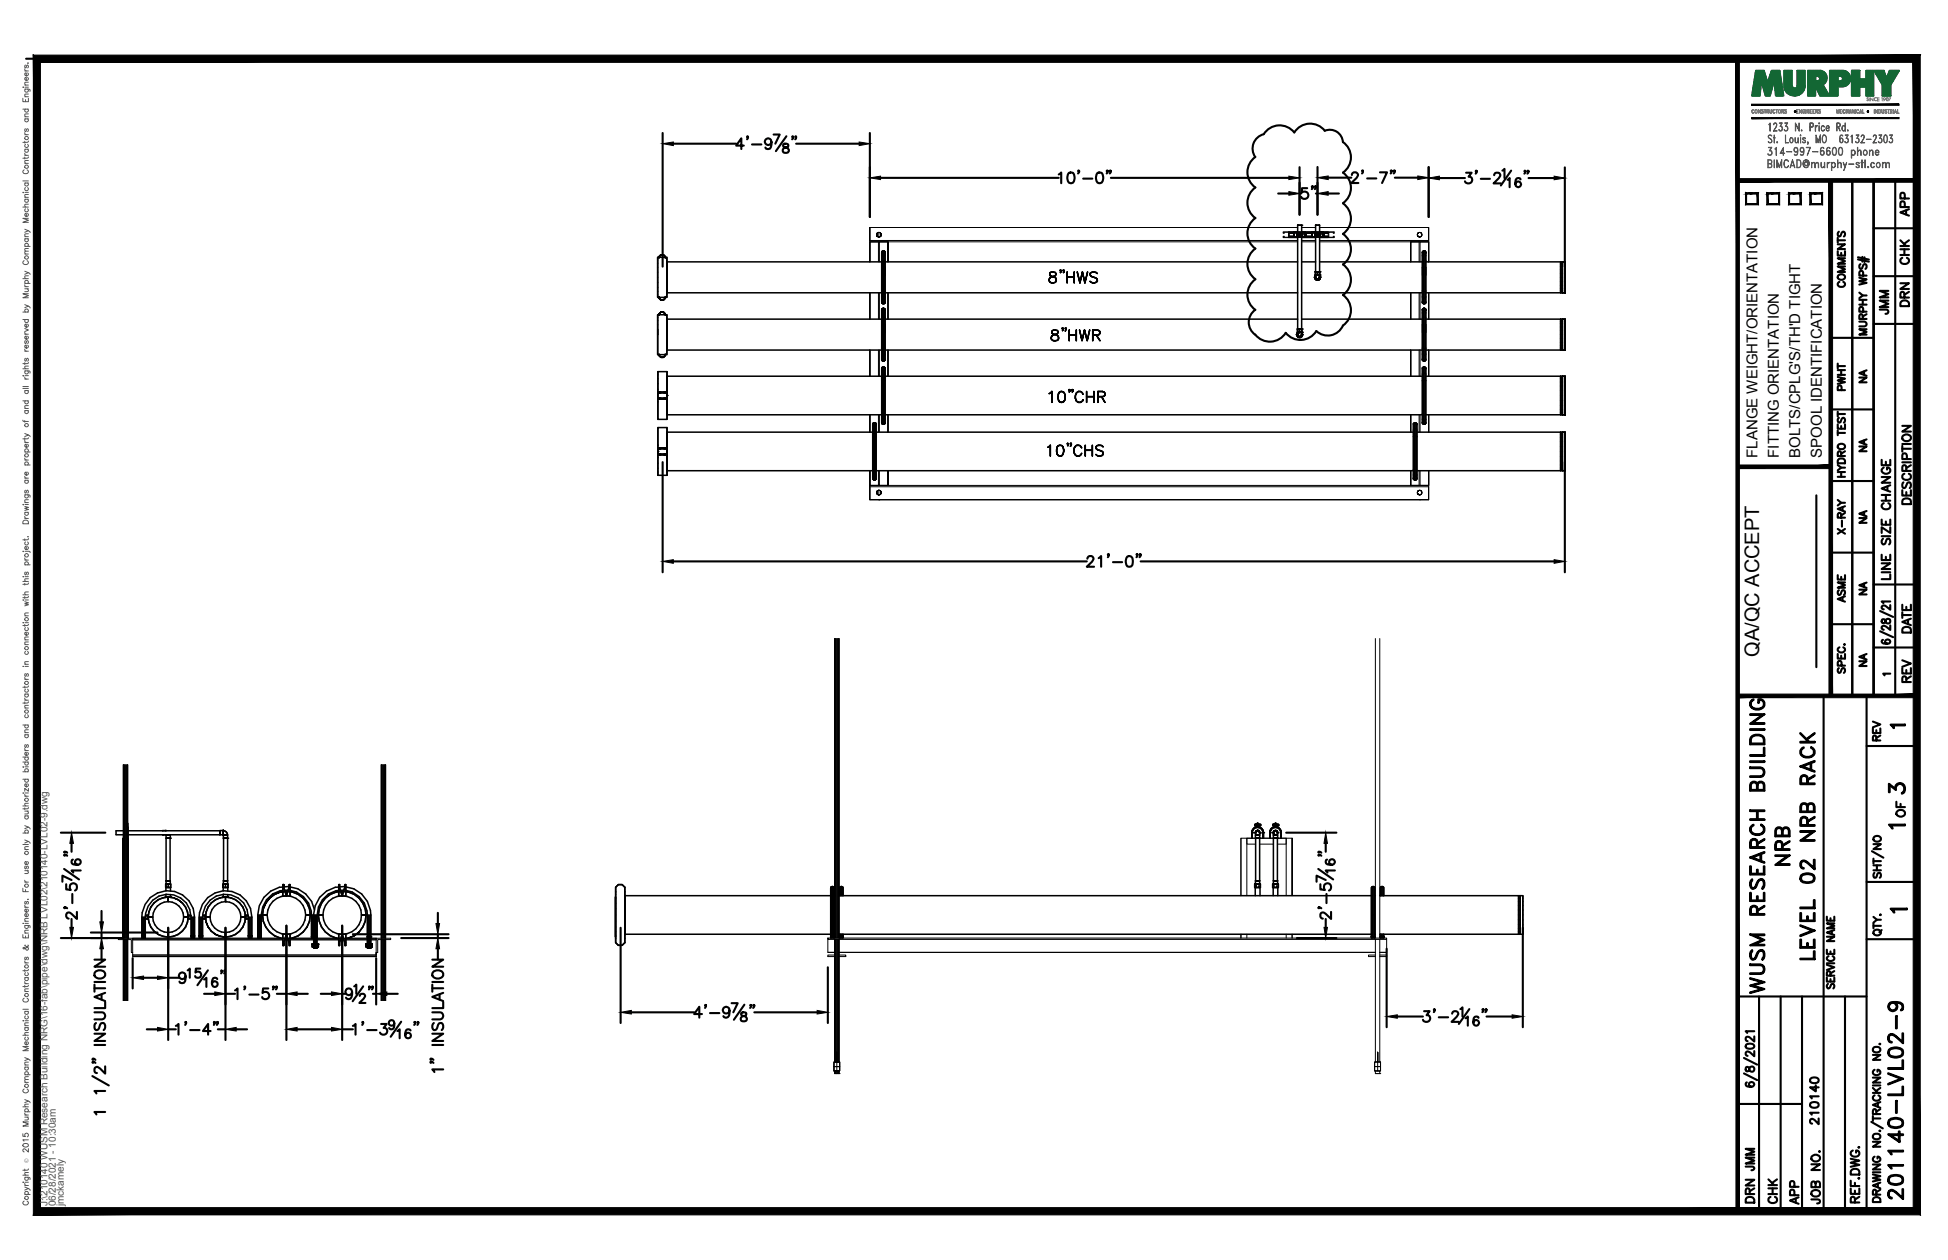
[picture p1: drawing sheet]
<svg xmlns="http://www.w3.org/2000/svg" width="432mm" height="279mm" viewBox="0 0 432 279" stroke-linecap="round" stroke-linejoin="round" font-family="sans-serif">
<defs><g id="words">
<g font-size="6.6">
<text x="397.6" y="193" transform="rotate(-90 397.6 193)">NRB</text>
<text x="403.2" y="213.8" transform="rotate(-90 403.2 213.8)">LEVEL 02 NRB RACK</text>
<text x="391.9" y="221.5" transform="rotate(-90 391.9 221.5)">WUSM RESEARCH BUILDING</text>
<text x="422.6" y="267.1" transform="rotate(-90 422.6 267.1)">201140-LVL02-9</text>
</g>
<g font-size="5.3">
<text x="417.3" y="177.1">3</text>
<text x="389.8" y="260.7" transform="rotate(-90 389.8 260.7)">JMM</text>
<text x="389.8" y="267.8" transform="rotate(-90 389.8 267.8)">DRN</text>
<text x="399.7" y="268.1" transform="rotate(-90 399.7 268.1)">APP</text>
</g>
<g font-size="4.9">
<text x="424" y="49" transform="rotate(-90 424 49)">APP</text>
<text x="424" y="59.6" transform="rotate(-90 424 59.6)">CHK</text>
<text x="409.9" y="64.9" transform="rotate(-90 409.9 64.9)">COMMENTS</text>
<text x="419.5" y="70.9" transform="rotate(-90 419.5 70.9)">JMM</text>
<text x="424" y="69.1" transform="rotate(-90 424 69.1)">DRN</text>
<text x="409.9" y="87.8" transform="rotate(-90 409.9 87.8)">PWHT</text>
<text x="424.4" y="112.9" transform="rotate(-90 424.4 112.9)">DESCRIPTION</text>
<text x="409.9" y="119.6" transform="rotate(-90 409.9 119.6)">X-RAY</text>
<text x="419.8" y="129.8" transform="rotate(-90 419.8 129.8)">LINE SIZE CHANGE</text>
<text x="409.9" y="134.8" transform="rotate(-90 409.9 134.8)">ASME</text>
<text x="424.4" y="141.5" transform="rotate(-90 424.4 141.5)">DATE</text>
<text x="424.4" y="152.4" transform="rotate(-90 424.4 152.4)">REV</text>
<text x="417.7" y="165.5" transform="rotate(-90 417.7 165.5)">REV</text>
<text x="423" y="182.4" transform="rotate(-90 423 182.4)">OF</text>
<text x="403.9" y="250.5" transform="rotate(-90 403.9 250.5)">210140</text>
<text x="394.8" y="268.1" transform="rotate(-90 394.8 268.1)">CHK</text>
<text x="404.3" y="268.1" transform="rotate(-90 404.3 268.1)">JOB NO.</text>
</g>
<g font-size="4.4">
<text x="414.5" y="86.1" transform="rotate(-90 414.5 86.1)">NA</text>
<text x="414.5" y="101.2" transform="rotate(-90 414.5 101.2)">NA</text>
<text x="414.5" y="117.1" transform="rotate(-90 414.5 117.1)">NA</text>
<text x="414.5" y="133" transform="rotate(-90 414.5 133)">NA</text>
<text x="389.9" y="145.7" transform="rotate(-90 389.9 145.7)">QA/QC ACCEPT</text>
<text x="414.5" y="148.9" transform="rotate(-90 414.5 148.9)">NA</text>
</g>
<g font-size="3.5">
<text x="417.7" y="162.6">1</text>
<text x="417.3" y="184.9">1</text>
<text x="417.7" y="203.6">1</text>
</g>
<g font-size="3.3">
<text x="389.5" y="101.5" transform="rotate(-90 389.5 101.5)">FLANGE WEIGHT/ORIENTATION</text>
<text x="394.3" y="101.5" transform="rotate(-90 394.3 101.5)">FITTING ORIENTATION</text>
<text x="399.1" y="101.5" transform="rotate(-90 399.1 101.5)">BOLTS/CPLG'S/TH'D TIGHT</text>
<text x="403.8" y="101.5" transform="rotate(-90 403.8 101.5)">SPOOL IDENTIFICATION</text>
</g>
<text font-size="3.1" x="416.3" y="151">1</text>
<g font-size="2.2" fill="#545454">
<text x="10.5" y="267.5" transform="rotate(-90 10.5 267.5)">J:\210140 WUSM Research Building NRG\16-fab\pipe\dwg\NRB LVL02\210140-LVL02-9.dwg</text>
<text x="12.4" y="267.5" transform="rotate(-90 12.4 267.5)">06/28/2021 - 10:30am</text>
<text x="14.1" y="267.4" transform="rotate(-90 14.1 267.4)">jmckamely</text>
</g>
<text font-size="1.3" fill="#545454" x="6.3" y="257.9" transform="rotate(-90 6.3 257.9)">Ó</text>
</g></defs>
<!-- layer: HP-HWS-PIPE -->
<g fill="none" stroke="#000" stroke-width=".22">
<path d="M192.8 58.1v-4.5h4v4.5M192.8 58.1v-4.5h1.9v4.5M192.8 53.6v4.5M192.8 53.6h94.8M194.3 51.9v.3zM194.3 51.9l.4-.4 .4 .1 .2 .3M194.3 52.2l.3 .3h.4M194.5 51.7l-.1 .1 .4-.3h-.1a.5 .5 0 0 1 .6 .5 .5 .5 0 0 1-.6 .5h.1l-.5-.3 .1 .1zM194.8 50.4h.1M194.8 51.5v1h.2M194.9 58.1v-4.5h1.9v4.5M195.3 52.3l-.3 .2"/>
<path d="M195.3 51.9v.4zM196.8 58.1v-4.5v4.5M284.5 52.5v.1l.1-.2h-.2v.3h1.3M284.5 51.5h1.1v1.1h-1.1M285.7 51.5h1.9h-1.9l1.1 .1M285.7 51.4v.3h1.1M285.7 51.4h-1.3v.3h.2l-.1-.1M285.7 51.4h1.9M285.7 51.4v1.3M286.8 52.4h-1.1h1.1M286.8 52.5h-1.1h1.1M286.8 51.6h-1.1h1.1"/>
<path d="M286.8 51.7h-1.1h1.1M286.8 52.4h-1.1v-.7v1h1.9h-1.9M286.8 52.4h-1.1l1.1 .1M286.8 52.5h-1.1v.1h1.9h-1.9M286.8 51.6h-1.1v.1h1.1M287.6 50.4h-94.8h94.8M287.6 53.3h-94.8v-2.9v3.2M288.5 53.6h3.1M288.5 53.3h3.1M288.5 50.4h3.1M288.5 52.7h3.1M288.5 52.6h3.1"/>
<path d="M288.5 51.5h3.1M288.5 51.4h3.1M289.4 52.4h1.4M289.4 52.5h1.4M289.4 51.6h1.4M289.4 51.7h1.4M292.5 53.3h24.2v-2.9v3.2M292.5 53.6h24.2M292.5 50.4h24.2M293.4 52.4h1v.3h-1.9h1.9M293.4 52.4l1 .1M293.4 52.4h1"/>
<path d="M293.4 52.5h1M293.4 51.6h1M294.4 52.5h-1h1v.1h-1.9M294.4 51.5h-1.9l1.9 .1M294.4 51.4h-1.9h1.9v.3h-1h1v-.1h-1h1M294.4 51.4h1.3v.3h-.2l.1-.2h-1.1v1.1h1.1l-.1-.2h.2v.3h-1.3zM312.7 58.1v-4.5h4v4.5M312.7 58.1v-4.5h1.9v4.5M312.7 53.6v4.5M314.7 51.5l-.4 .2 .1-.1-.2 .3 .1-.1-.1 .4v-.3l.1 .5 .4 .1M314.7 50.4h.1M314.7 51.5a.49 .49 0 0 1 .5 .5 .49 .49 0 0 1-.5 .5"/>
<path d="M314.7 51.5l.2 .1 .3 .3M315.1 52.3l-.4 .2M315.2 51.9l-.1 .4zM316.7 53.6h-1.9v4.5M316.7 58.1v-4.5v4.5M316.7 53.6v4.5M192.8 64.9v5.9M192.8 77.6v5.8M194.7 64.9v5.9M194.7 77.6v5.8M194.9 64.9v5.9M194.9 77.6v5.8"/>
<path d="M196.8 64.9v5.9M196.8 77.6v5.8M291.6 61h.1zM291.6 61.6v-.1v.1M291.6 61.5h.1M291.6 61.6l.1 .2zM291.7 61h.1M291.7 61.8l.2 .1zM291.8 61h.1M291.9 61h.1h-.1M291.9 61.9h.3zM292 61h.2h-.2"/>
<path d="M292 60.9v.1M292 61.1v-.2v.2M292 60.9h.1M292.2 61h.1M292.2 61.9l.2-.1zM292.3 61h.1h-.1M292.4 61h.1M292.5 61h.1M292.5 61.6l-.1 .2zM292.5 61.5v.1zM292.6 61.5h.1M312.7 64.9v5.9"/>
<path d="M312.7 77.6v5.8M314.6 64.9v5.9M314.6 77.6v5.8M314.8 64.9v5.9M314.8 77.6v5.8M316.7 64.9v5.9M316.7 77.6v5.8M192.8 92v3.8M194.7 92v3.8M194.9 92v3.8M196.8 92v3.8M312.7 92v3.8"/>
<path d="M314.6 92v3.8M314.8 92v3.8M316.7 92v3.8M192.8 104.4v3.2v-3.2M192.8 104.4v3.2h1.9v-3.2M192.8 107.6h123.9v3.2v-2.9h-123.9v2.9zM192.8 104.4v3.2M194.3 109.1v.3zM194.3 109.1l.4-.4 .4 .1 .2 .3M194.3 109.4l.3 .3h.4M194.5 108.9l-.1 .1 .4-.3h-.1a.5 .5 0 0 1 .6 .5 .5 .5 0 0 1-.6 .5h.1l-.5-.3zM194.8 110.8h.1"/>
<path d="M194.8 108.7v1h.2M194.9 104.4v3.2h1.9v-3.2M195.3 109.5l-.3 .2M195.3 109.1v.4zM196.8 104.4v3.2h-4M196.8 104.4v3.2v-3.2M312.7 104.4v3.2v-3.2M312.7 104.4v3.2h4v-3.2M312.7 104.4v3.2h1.9v-3.2M314.7 108.7l-.4 .2 .1-.1-.2 .3 .1-.1-.1 .4v-.3l.1 .5v-.1l.4 .2M314.7 110.8h.1M314.7 108.7a.49 .49 0 0 1 .5 .5 .49 .49 0 0 1-.5 .5"/>
<path d="M314.7 108.7l.2 .1 .3 .3M314.8 104.4v3.2h1.9v-3.2M315.1 109.5l-.4 .2M315.2 109.1l-.1 .4zM316.7 110.8h-123.9h123.9M316.7 104.4v3.2v-3.2M185 141.6v66.4M185.1 141.6v66.4M185.2 141.6v66.4M185.4 141.6v66.4M185.5 141.6v66.4M185.6 141.6v66.4"/>
<path d="M185.7 141.6v66.4M185.8 141.6v66.4M185.9 141.6v66.4M186 141.6v66.4M304.9 141.6v66.4M305.8 141.6v66.4M27.3 169.6v38.5M27.4 169.6v38.5M27.5 169.6v38.5M27.6 169.6v38.5M27.7 169.6v38.5M27.8 169.6v38.5"/>
<path d="M27.9 169.6v38.5M28.1 169.6v38.5M28.2 169.6v38.5M28.3 169.6v38.5M84.5 169.6v38.5M84.6 169.6v38.5M84.7 169.6v38.5M84.9 169.6v38.5M85 169.6v38.5M85.1 169.6v38.5M85.2 169.6v38.5M85.3 169.6v38.5"/>
<path d="M85.4 169.6v38.5M85.5 169.6v38.5M27.2 185.9v22.2v-22.2h.1M28.3 185.9h.2v22.2v-22.2M36.7 184.1l.1 .1v-.1M36.7 185.1v.1M36.7 185.2h.1M275.1 185.9v12.7v-12.7h1.3v12.7M276.4 185.9h1.9h-1.9v1.3h1.9M279.2 185.9h3.1M279.2 187.2h3.1M282.7 184.2h.1"/>
<path d="M282.7 184.1h.1M282.7 185.2h.1M283.3 196h-.1l.1 .1M285.1 185.9h-1.9h1.9v1.3h-1.9M286.4 185.9h-1.3v12.7M286.4 198.6v-12.7v12.7M26.2 208.1h3.2v3.1h-.3v-2.8h-2.9zM27.3 208.4v13.5M27.4 208.4v13.5M27.5 208.4v13.5M27.6 208.4v13.5M27.7 208.4v13.5"/>
<path d="M27.8 208.4v13.5M27.9 208.4v13.5M28.1 208.4v13.5M28.2 208.4v13.5M28.3 208.4v13.5M29.4 211.2v.6h54M29.4 208.1h32.9h-32.9v.3h33.3h-33.3M29.4 211.8h54v.3h-54zM29.4 212.1h54M63.1 208.4h.8M64.3 208.4h10.8M64.7 208.1h10"/>
<path d="M75.5 208.4h.7M76.7 208.4h6.7v-.3h-6.3h9.5v.3h-2.9v2.8h-.3M83.4 208.1v3.7M83.4 211.8v-.6v.6M84.5 208.4v13.5M84.6 208.4v13.5M84.7 208.4v13.5M84.9 208.4v13.5M85 208.4v13.5M85.1 208.4v13.5M85.2 208.4v13.5M85.3 208.4v13.5"/>
<path d="M85.4 208.4v13.5M85.5 208.4v13.5M183.5 208.3v2.9h1.5h-1.5M183.5 208h123.9v.3h-123.9zM185 211.8h-1.5v.3h1.5M185 208.3v27.2M185.1 208.3v27.2M185.2 208.3v27.2M185.4 208.3v27.2M185.5 208.3v27.2h.6v1h-.6v1h-.6v-2h.6v1h-.6h1.2v1h-.6v.6M185.6 208.3v27.2M185.7 208.3v27.2"/>
<path d="M185.8 208.3v27.2M185.9 208.3v27.2M186 211.8h1.5v.3h-1.5M186 208.3v27.2M186 211.2h118.9M275.1 207.2v.8M276.4 207.2v.8M285.1 207.2v.8M286.4 207.2v.8M304.9 211.8h-1.6v.3h1.6M304.9 208.3v27.2M305.8 211.8h1.6v.3h-1.6"/>
<path d="M305.8 208.3v27.2M307.4 208.3v2.9h-1.6h1.6M185 237.5v.6M185 235.5h-.1v2h1.1M185 238.1h.2M185 235.5h1.1v2h-.1M185.1 237.5v.6M185.2 237.5v.6M185.2 238.1h.3M185.4 237.5v.6M185.5 233.3v2.2zM185.5 238.1h.2"/>
<path d="M185.6 237.5v.6M185.7 238.1h.1M185.7 237.5v.6M185.8 237.5h.2v.6h-.2zM185.9 237.5v.6M186 238.1h.1M186 237.5v.6M304.9 235.5h-.2v2h1.1v.6h-.9v-.6M304.9 235.5h1.1v2h-.2M305.4 235.5h.6v1h-.6v1h-.7v-2h.7v1h-.7h1.3v1h-.6M305.4 233.3v2.2zM305.8 238.1h.1"/>
</g>
<g fill="none" stroke="#000" stroke-width=".34">
<path d="M145.8 57.1v8.8h2v-8.8h-2v8.8M146.5 56.5l-.4 .4 .4-.4M146.5 56.5l-.4 .4v.3v-.3l.4-.4h.6l.4 .4v.3v-.3v.2l-.4-.6zM147.1 56.5h-.6h.6M147.5 56.9l-.4-.4 .4 .4M147.8 57.1v8.8M147.8 58.1h47.6M147.9 58.1v.1v-.1M147.9 58.2v.3v-.3M147.9 58.5v.6v-.6M147.9 59.1v.7v-.7M147.9 59.8v.8v-.8"/>
<path d="M195.5 55.9v11.3M195.5 59.3v7.9M195.5 55.9v5.1M195.5 55.9l-.1 .1M195.6 55.7v11.6M195.6 55.7l-.1 .2M195.8 55.7h-.2h.2M195.8 55.7v11.6M195.8 55.7h.2M195.8 55.7h-.2M196 55.7v11.6M196 55.7l.2 .2"/>
<path d="M196.2 55.9l-.2-.2 .2 .2M196.2 55.9v11.3M196.2 55.9v3.4M196.2 55.9v.1M196.2 58.1h91.4M234.9 60l.2-.1-.2 .1M235.1 59.9l.1 .1-.1 .1 .1-.1zM235.2 60l-.1 .4zM235.6 60l.1-.1-.1 .1M235.7 59.9l.2 .1-.2 .1 .2-.1zM235.9 60l-.2 .4zM286.8 51.5v1.1h1.2"/>
<path d="M286.8 51.5h.1M286.8 51.5v1.1l.1-1.1M286.8 52.6h.2zM286.8 51.5h1.2M287 52.6h.2zM287.2 52.6h.2zM287.4 51.5h-.6v1.1M287.4 51.5h.4M287.4 52.6h.4zM287.4 51.5h.4h-.3M287.6 51.9v.3zM287.6 51.9h1"/>
<path d="M287.6 52.1v.1h1v-.1M287.6 51.9v.3M287.6 51.5v-1.6h.9v1.6M287.6 52.6v21.1M287.9 51.9h.1M287.9 51.8h.1M287.9 52h.1M287.9 52.1h.1M287.9 52.2h.1M287.9 52.3h.1M287.9 51.8l.1 .1zM287.9 51.8l.1 .3"/>
<path d="M287.9 51.9l.1 .4-.1-.2M287.9 51.9v.2M288 52.6h-.2h.2M288 51.5h-.2h.2M288 52.1l-.1 .2M288 51.8h.1M288 51.9h.1M288 52.1h.1M288 52h.1M288 52.3h.1M288 52.1v.2zM288 51.5v1.1h.4"/>
<path d="M288 51.5v1.1l.1-1.1h1.1M288.1 51.5h.1M288.1 51.5h.1v1.1h-.1zM288.2 51.8h.1M288.2 51.9h.1M288.2 52h.1M288.2 52.1h.1M288.2 52.2h.1M288.2 52.3h.1M288.2 51.8l.1 .1zM288.2 51.8l.1 .3M288.2 52.3v-.2l.1 .2-.1-.4 .1 .4"/>
<path d="M288.2 52.3v.3h.2M288.2 52.6h1.1M288.3 51.8h.1M288.3 51.9h.1M288.3 52.1h.1M288.3 52h.1M288.3 52.3h.1M288.3 52.2h.1M288.3 51.8v.3M288.4 51.5h-.2v1.1h.2M288.4 51.5h-.2v.3M288.4 52.6h.3"/>
<path d="M288.4 51.5h.3M288.5 52.6v21.1M288.5 58.1h3.1M288.6 51.9v.3zM288.6 51.9v.3M288.7 52.6h.2M288.7 51.5h.5M288.7 51.5h-.3h.3M288.7 52.6h.4M289 51.5h-.3h.3M289 52.6h.2M289.2 51.5h-.2h.2"/>
<path d="M289.2 52.6h.1M289.2 51.5h.1M289.2 51.5h.2M289.3 52.6h.1M289.3 51.5h.1M289.3 51.5h-.1h.1M289.3 51.5l.1 1.1zM290.8 51.5v1.1h1.2M290.8 51.5h.1M290.8 51.5v1.1l.1-1.1M290.8 52.6h.1zM290.8 51.5h1.2"/>
<path d="M290.9 52.6h.3zM291.2 52.6h.2zM291.4 52.6h.3zM291.5 51.9v.3zM291.5 51.9h1.1M291.5 52.1v.1h1.1v-.1M291.5 51.9v.3M291.6 51.5v-1.6h.9v1.6M291.6 52.6v8.4M291.7 51.5h-.9v1.1M291.7 51.5h.3M291.7 52.6h.3z"/>
<path d="M291.7 51.5h.3h-.3M291.8 51.9h.1M291.8 51.8h.1M291.8 52h.1M291.8 52.1h.1M291.8 52.2h.1M291.8 52.3h.1M291.8 51.8l.2 .1zM291.8 51.8l.2 .3M291.8 51.9l.2 .4-.2-.2M291.8 51.9v.2M292 52.1l-.2 .2"/>
<path d="M292 51.8h.1M292 51.9h.1M292 52.1h.1M292 52h.1M292 52.3h.1M292 52.1v.2zM292 51.5v1.1h.6M292 51.5v1.1v-1.1h1.2M292 51.5h.1M292 51.5l.1 1.1zM292.1 51.8h.1M292.1 51.9h.1"/>
<path d="M292.1 52h.1M292.1 52.1h.1M292.1 52.2h.1M292.1 52.3h.1M292.1 51.8v-.3h.3h-.3v1.1h.3h-.3v-.3M292.1 51.8l.2 .1zM292.1 51.8l.2 .3M292.1 52.3v-.2l.2 .2-.2-.4 .2 .4M292.1 52.6h1.3M292.3 51.8h.1M292.3 51.9h.1M292.3 52.1h.1"/>
<path d="M292.3 52h.1M292.3 52.3h.1M292.3 52.2h.1M292.3 51.8v.3M292.3 51.5h.3M292.5 52.6v8.4M292.5 58.1h22.8M292.6 51.9v.3zM292.6 51.9v.3M292.6 52.6h.3M292.6 51.5h.6M292.7 51.5h-.3h.3"/>
<path d="M292.7 52.6h.5h-.2M293 51.5h-.3h.3M293.2 51.5h-.2h.2M293.2 51.5h.1zM293.2 51.5h.2M293.2 51.5h.2zM293.3 51.5h-.1h.1M293.3 51.5l.1 1.1zM315.3 55.9v11.3M315.3 59.3v7.9M315.3 55.9v5.1M315.3 55.9v.1"/>
<path d="M315.5 55.7v11.6M315.5 55.7l-.2 .2M315.7 55.7h-.2h.2M315.7 55.7v11.6M315.7 55.7h.2M315.7 55.7h-.2M315.9 55.7v11.6M315.9 55.7l.1 .2M316 55.9l-.1-.2 .1 .2M316 55.9v11.3M316 55.9v3.4M316 55.9v.1"/>
<path d="M316 58.1h30.9M345.9 59.8v-.7v.7M345.9 59.1v-.6v.6M345.9 58.5v-.3v.3M345.9 58.2v-.1v.1M346.3 59.8v-.7v.7M346.3 59.1v-.6v.6M346.3 58.5v-.3v.3M346.3 58.2v-.1v.1M346.3 58.1v6.9h.6v-6.9M346.9 58.2v3.3M346.9 59.8v-.7v.7"/>
<path d="M346.9 59.1v-.6v.6M346.9 58.5v-.3v.3M346.9 58.2v-.1v.1M346.9 58.1v.1M145.8 69.8v4.4v-4.4h2v8.8h-2v-4.4v4.4M146.1 65.8v.3v-.2v.2l.4 .4h.6l.4-.4v-.3v.3l-.4 .4h-.6l-.4-.4zM146.1 66.1l.4 .4-.4-.4M146.1 78.5v.3v-.2l.4 .6h.6l.4-.4v-.3v.3l-.4 .4h-.6l-.4-.4zM146.1 78.8l.4 .4-.4-.4M146.5 66.5h.6h-.6M146.5 69.2l-.4 .4 .4-.4M146.5 69.2l-.4 .4v.3v-.3l.4-.4h.6l.4 .4v.3v-.3v.2l-.4-.6z"/>
<path d="M146.5 79.2h.6h-.6M147.1 66.5l.4-.4-.4 .4M147.1 69.2h-.6h.6M147.1 79.2l.4-.4-.4 .4M147.5 69.6l-.4-.4 .4 .4M147.8 69.8v8.8M147.8 77.6h47.6M147.8 70.8h47.6M147.8 64.9h47.6M147.9 70.8v.1v-.1M147.9 70.9v.3v-.3M147.9 71.2v.6v-.6"/>
<path d="M147.9 71.8v.7v-.7M147.9 72.5v.8v-.8M147.9 73.3v.9v-.9M147.9 74.2v.9v-.9M147.9 75.1v.8v-.8M147.9 75.9v.8v-.8M147.9 76.7v.5v-.5M147.9 77.2v.3v-.3M147.9 77.5h.1M147.9 60.6v.9v-.9M147.9 61.5v.9v-.9M147.9 62.4v.8v-.8"/>
<path d="M147.9 63.2v.7v-.7M147.9 63.9v.6v-.6M147.9 64.5v.3v-.3M147.9 64.8v.1v-.1M195.5 68.6v11.3M195.5 72v7.9M195.5 68.6v5.1M195.5 67.2l.1 .1M195.5 68.6l-.1 .1M195.5 79.9l.1 .1M195.6 67.3h.4M195.6 80h.4"/>
<path d="M195.6 68.4v11.6M195.6 67.3h.2M195.6 68.4l-.1 .2M195.6 80l.2 .1M195.8 68.4h-.2h.2M195.8 68.4v11.7M195.8 68.4h.2M195.8 68.4h-.2M196 68.4v11.6M196 67.3h-.2M196 80l-.2 .1M196 68.4l.2 .2"/>
<path d="M196.2 67.2v-.2l-.2 .3M196.2 61v-1.7v7.9M196.2 68.6l-.2-.2 .2 .2M196.2 79.9v-.2l-.2 .3M196.2 68.6v11.3M196.2 73.7v-1.7v7.9M196.2 68.6v3.4M196.2 67.2l-.2 .1M196.2 79.9l-.2 .1M196.2 68.6v.1M196.2 77.6h119.1M196.2 70.8h91.4"/>
<path d="M196.2 64.9h91.4M232.6 62.3v-.4v.4M232.6 61.9l.1-.2-.1 .2M232.7 62.5l-.1-.2 .1 .2M232.7 60.6v.3v-.3M232.7 60.9l.1 .2-.1-.2M232.7 61.7l.2-.2-.2 .2M232.8 60.4l-.1 .2 .1-.2M232.8 62.6l-.1-.1 .1 .1M232.8 61.1l.2 .1-.2-.1M232.9 61.5l.3-.1-.3 .1M233 75.1v-.3v.3"/>
<path d="M233 74.8l.2-.3-.2 .3M233 61.2l.5 .2-.5-.2M233.1 60.3l-.3 .1 .3-.1M233.1 62.7l-.3-.1 .3 .1M233.2 75.3l-.2-.2 .2 .2M233.2 73.5v.2v-.2M233.2 73.7l.1 .3-.1-.3M233.2 74.5l.2-.2-.2 .2M233.2 61.4l.5-.2-.5 .2M233.3 73.3l-.1 .2 .1-.2M233.3 75.5l-.1-.2 .1 .2M233.3 74l.2 .1-.2-.1"/>
<path d="M233.4 74.3l.3-.1-.3 .1M233.5 61.4l.3 .1-.3-.1M233.5 74.1l.5 .1-.5-.1M233.6 62.7h-.5h.5M233.6 60.3h-.5h.5M233.6 73.2l-.3 .1 .3-.1M233.6 75.6l-.3-.1 .3 .1M233.7 74.2l.5-.1-.5 .1M233.7 61.2l.2-.1-.2 .1M233.8 61.5l.2 .2-.2-.2M233.9 62.6l-.3 .1 .3-.1M233.9 60.4l-.3-.1 .3 .1"/>
<path d="M233.9 61.1l.1-.2-.1 .2M234 74.2l.3 .1-.3-.1M234 75.6h-.4h.4M234 73.2h-.4h.4M234 62.5l-.1 .1 .1-.1M234 60.6l-.1-.2 .1 .2M234 61.7l.1 .2-.1-.2M234 60.9v-.3v.3M234.1 62.3l-.1 .2 .1-.2M234.1 61.9v.4v-.4M234.2 74.1l.2-.1-.2 .1M234.3 74.3l.2 .2-.2-.2"/>
<path d="M234.4 75.5l-.4 .1 .4-.1M234.4 73.3l-.4-.1 .4 .1M234.4 74l.1-.3-.1 .3M234.5 75.3l-.1 .2 .1-.2M234.5 73.5l-.1-.2 .1 .2M234.5 74.5l.1 .3-.1-.3M234.5 73.7v-.2v.2M234.6 75.1l-.1 .2 .1-.2M234.6 74.8v.3v-.3M235.1 60.1l-.2-.1 .2 .1M235.1 60.4l-.2 .2 .2-.2M235.4 72.8l.1-.1-.1 .1"/>
<path d="M235.5 73l-.1-.2 .1 .2M235.5 73.3l-.1 .1 .1-.1M235.5 72.7l.2 .1-.2 .2 .2-.2zM235.7 72.8l-.2 .5zM235.7 60.1l-.1-.1 .1 .1M235.7 60.4l-.1 .2 .1-.2M236.1 72.8l.1-.1-.1 .1M236.2 73l-.1-.2 .1 .2M236.2 73.3l-.1 .1 .1-.1M236.2 72.7l.1 .1-.1 .2 .1-.2zM236.3 72.8l-.1 .5zM236.5 60.3v2.4v-2.4"/>
<path d="M236.5 61.5h1.6h-1.6M237 73.2v2.4v-2.4M237 74.3h1.6h-1.6M238.1 60.3v2.4v-2.4M238.6 73.2v2.4v-2.4M238.8 60.3l.6 2.4-.6-2.4M239.3 73.2l.5 2.4-.5-2.4M239.9 60.3l-.5 2.4 .5-2.4 .6 2.4zM240.4 73.2l-.6 2.4 .6-2.4 .6 2.4zM241.1 60.3l-.6 2.4 .6-2.4M241.5 73.2l-.5 2.4 .5-2.4M241.6 60.6v.3v-.3"/>
<path d="M241.6 60.9l.2 .2-.2-.2M241.8 61.1l.1 .1-.1-.1M241.9 60.4l-.3 .2 .3-.2M241.9 62.6l-.3-.2 .3 .2M241.9 61.2l.2 .2-.2-.2M242.1 61.4l.7 .2-.7-.2M242.2 73.2v2.4v-2.4h1zM242.2 60.3l-.3 .1 .3-.1M242.2 62.7l-.3-.1 .3 .1M242.6 60.3h-.4h.4M242.6 62.7h-.4h.4M242.8 61.6l.2 .1-.2-.1"/>
<path d="M243 60.4l-.4-.1 .4 .1M243 62.6l-.4 .1 .4-.1M243 61.7l.1 .1-.1-.1M243 74.3l.8 1.3-.8-1.3M243.1 61.8l.1 .2-.1-.2M243.2 74.3h-1h1M243.2 73.2l.4 .1-.4-.1M243.2 60.6l-.2-.2 .2 .2M243.2 62.4l-.2 .2 .2-.2M243.2 62v.4v-.4M243.6 74.2l-.4 .1 .4-.1M243.6 73.3l.1 .1-.1-.1"/>
<path d="M243.7 74.1l-.1 .1 .1-.1M243.7 73.4l.1 .2-.1-.2M243.8 73.6l-.1 .5zM287.3 74.2h.3M287.5 74.1v.1M287.5 74.3l.1 .2M287.6 74.2h.1M287.6 74.5v.2M287.6 74.4l.2 .4-.4-.6 .2-.3-.2 .3 .3 .4M287.6 74.2v.1M287.6 73.7h.1M287.6 73v.7"/>
<path d="M287.6 73.9a.53 .53 0 0 0 .5 .8 .53 .53 0 0 0 .4-.8M287.6 74.2v.1v-.1M287.6 73l.1 1.5-.1-.3M287.6 74.3l.1 .2zM287.6 73h.1M287.6 74.2a.45 .45 0 0 0 .5 .5 .45 .45 0 0 0 .4-.5 .45 .45 0 0 1-.4 .5 .45 .45 0 0 1-.5-.5zM287.6 74.3v-.1v.1M287.6 74.3l.2 .2zM287.6 73.7h.2zM287.6 74.1h.1M287.6 73.8l-.1 .3M287.6 74.3l.1 .2"/>
<path d="M287.6 73h1M287.6 73.9l-.1 .2M287.7 73h.1M287.7 74.5l.2 .1M287.7 74.6l.1 .2h.6M287.8 74.5l.2 .2zM287.8 73.7h.1M287.8 74.8h.3zM287.9 74.6l.2 .1M287.9 73.7h.1h-.1M288 74.7h.2zM288 73.7h.1"/>
<path d="M288.1 74.8h.3zM288.1 74.7h.1M288.1 74.7h.1h-.1M288.1 73.6v.2zM288.1 73.7h.1h-.1M288.1 73.6v.1M288.2 74.7h-.1M288.2 74.7l.1-.1zM288.2 73h-.1h.1M288.2 74.7l.2-.2zM288.2 73.7h.1h-.1M288.3 74.6l.1-.1-.2 .2"/>
<path d="M288.3 73h-.2v.7h.2M288.3 73.7h.1M288.4 73.7h.1M288.4 74.7h.1M288.5 74.5v-.2l-.2 .3M288.5 74.5v-.2v.2M288.5 73.7h.1M288.5 73h.1M288.5 73v1.3v-.2M288.5 74.1v.4M288.5 73l.1 .7h-1M288.5 74.3l-.1 .2z"/>
<path d="M288.5 74.2v.1zM288.5 74.1v.1M288.5 73.8l.2 .4M288.5 70.8h26.8M288.5 64.9h26.8M288.6 73.9a.62 .62 0 0 1-.1 .7 .62 .62 0 0 1-.7 .2M288.6 73.9l.1 .3-.3 .6 .1-.2M288.6 74.2h.3M288.7 74.3l-.2 .4M291.3 61.5h.3v-.1v.2M291.5 61.5l.1 .5M291.6 61.2a.54 .54 0 0 0 .4 .8 .54 .54 0 0 0 .5-.8"/>
<path d="M291.6 61.6v-.2l.1 .3M291.6 60.3v.7M291.6 61h.9M291.6 61.4h.1M291.6 61.6l.1 .2M291.6 60.3h.9M291.6 61v.6M291.6 61.6h.1M291.6 60.3h.1M291.6 61h.1M291.6 61.5a.43 .43 0 0 0 .4 .5 .43 .43 0 0 0 .5-.5 .43 .43 0 0 1-.5 .5 .43 .43 0 0 1-.4-.5zM291.6 61.2l-.2 .3 .2-.3-.2 .3 .3 .5h.7l.3-.5-.2-.3a.6 .6 0 0 1 0 .7 .6 .6 0 0 1-.8 .1"/>
<path d="M291.6 61.1l-.1 .4M291.7 60.3h.1M291.7 61.7l.1 .2M291.7 62h.1M291.7 61.8h.1M291.7 61h.1M291.7 62l-.3-.5 .3 .5M291.8 62l.2 .1zM291.8 61.9l-.1-.1 .1 .1M291.8 61.9l.4 .1M291.9 62h.1M292 62.1l.3-.1z"/>
<path d="M292.2 60.3h-.2h.2M292.3 61.9l-.3 .1h.2M292.3 61.9l.1-.1zM292.3 60.3h-.3v.7h.3M292.3 60.3h.1M292.3 61h.1M292.3 61.9l-.1 .1M292.4 62h.1h-.1M292.5 61.6l-.2 .3M292.5 61.6v-.1v.1M292.5 61.5v.1M292.5 60.3h.1"/>
<path d="M292.5 61h.1M292.5 60.3v1.3v-.2l.3 .1M292.5 60.3v.7M292.5 61.1l.2 .4M292.5 61.6v.2M292.7 61.5l-.2 .5M315.3 68.6v11.3M315.3 72v7.9M315.3 68.6v5.1M315.3 67.2l.2 .1M315.3 68.6v.1M315.3 79.9l.2 .1"/>
<path d="M315.5 67.3h.4M315.5 80h.4M315.5 68.4v11.6M315.5 67.3h.2M315.5 68.4l-.2 .2M315.5 80l.2 .1M315.7 68.4h-.2h.2M315.7 68.4v11.7M315.7 68.4h.2M315.7 68.4h-.2M315.9 68.4v11.6M315.9 67.3h-.2"/>
<path d="M315.9 80l-.2 .1M315.9 68.4l.1 .2M316 67.2v-.2l-.1 .3M316 61v-1.7v7.9M316 68.6l-.1-.2 .1 .2M316 79.9v-.2l-.1 .3M316 68.6v11.3M316 73.7v-1.7v7.9M316 68.6v3.4M316 67.2l-.1 .1M316 79.9l-.1 .1M316 68.6v.1"/>
<path d="M316 70.8h30.9M345.9 77.6h.1M345.9 77.5v-.3v.3M345.9 77.2v-.5v.5M345.9 76.7v-.8v.8M345.9 75.9v-.8v.8M345.9 75.1v-.9v.9M345.9 74.2v-.9v.9M345.9 73.3v-.8v.8M345.9 72.5v-.7v.7M345.9 71.8v-.6v.6M345.9 71.2v-.3v.3"/>
<path d="M345.9 70.9v-.1v.1M345.9 64.9v-.1v.1M345.9 64.8v-.3v.3M345.9 64.5v-.6v.6M345.9 63.9v-.7v.7M345.9 63.2v-.8v.8M345.9 62.4v-.9v.9M345.9 61.5v-.9v.9M345.9 60.6v-.8v.8M346.3 77.6v.1M346.3 77.2v.3zM346.3 76.7v.5z"/>
<path d="M346.3 76.7v-.8v.8M346.3 75.9v-.8v.8M346.3 75.1v-.9v.9M346.3 74.2v-.9v.9M346.3 73.3v-.8v.8M346.3 72.5v-.7v.7M346.3 71.8v-.6v.6M346.3 71.2v-.3v.3M346.3 70.9v-.1v.1M346.3 70.8v6.9h.6v-6.9M346.3 64.8v.2zM346.3 64.5v.3z"/>
<path d="M346.3 63.9v.6zM346.3 63.2v.8zM346.3 63.2v-.8v.8M346.3 62.4v-.9v.9M346.3 61.5v-.9v.9M346.3 60.6v-.8v.8M346.9 74.2v3.3M346.9 77.5l-30.9 .1M346.9 70.8v3.4M346.9 77.6v.1M346.9 77.2v.3zM346.9 76.7v.5z"/>
<path d="M346.9 76.7v-.8v.8M346.9 75.9v-.8v.8M346.9 75.1v-.9v.9M346.9 74.2v-.9v.9M346.9 73.3v-.8v.8M346.9 72.5v-.7v.7M346.9 71.8v-.6v.6M346.9 71.2v-.3v.3M346.9 70.9v-.1v.1M346.9 61.5v3.4h-30.9M346.9 64.8v.2zM346.9 64.5v.3z"/>
<path d="M346.9 63.9v.6zM346.9 63.2v.8zM346.9 63.2v-.8v.8M346.9 62.4v-.9v.9M346.9 61.5v-.9v.9M346.9 60.6v-.8v.8M145.8 82.4v4.5M145.8 86.9v1.1M145.8 88.5v4.5M145.8 86.9h.6M145.8 88v.3h1.4v.2h-1.4zM145.8 88.5v4.5h2.1v-3.9"/>
<path d="M145.8 86.9h.6v.2h-.6zM145.8 88.3h.6v.2h-.6zM145.8 94.8v3.9M145.8 99.3h.6M145.8 99.3v.5M145.8 98.7v-3.9h2.1v4.5M145.8 99.3h.6v.2h-.6zM145.8 98.7v.6M145.8 88.5h2.1M145.8 82.4h2.1M146.4 87.1h-.6h.6M146.4 86.9h.8v.2h-.8"/>
<path d="M146.4 99.5h-.6h.6M146.4 99.3h.8v.2h-.8M146.4 86.9h1.5M146.4 99.3h1.5M147.2 86.9h.7v.2h-.7h.7v.3M147.2 88.3h.7v.2h-.7M147.2 99.3h.7v.2h-.7h.7v.3M147.9 83.4v.2v-.2M147.9 83.6v.4v-.4M147.9 84v.7v-.7M147.9 84.7v.9v-.9M147.9 85.6v1v-1"/>
<path d="M147.9 86.6v1.1v-1.1M147.9 87.7v1.1v-1.1M147.9 88.8v1.1v-1.1M147.9 89.9v.8v-.8M147.9 90.7v.7v-.7M147.9 91.4v.4v-.4M147.9 91.8v.2v-.2M147.9 82.4v3.9M147.9 89.1v3.9M147.9 86.9v.5M147.9 88v.5M147.9 99.8v1.1"/>
<path d="M147.9 94.8v4.5M147.9 99.3v.5M147.9 95.8v.2v-.2M147.9 96v.4v-.4M147.9 96.4v.7v-.7M147.9 97.1v.8v-.8M147.9 97.9v1.1v-1.1M147.9 99v1.1v-1.1M147.9 92h47.5M147.9 83.4h47.5M147.9 87.1h-2.1v.9M147.9 99.5h-2.1v.9"/>
<path d="M147.9 87.4v.9h-2.1M147.9 82.4v4.5M147.9 88.5v.6M147.9 99.8v.9h-2.1M147.9 95.8h45.5M193.5 93.9l-.1 .2 .1-.2M193.5 93.9v12.3M193.5 93.9l.2-.1-.2 .1v12.3M193.8 93.8h-.1h.1M193.8 93.8h-.1v12.6M193.8 93.8h.2h-.2v12.7M194.2 93.9l-.2-.1 .2 .1"/>
<path d="M194.2 93.9v12.3M194.2 93.9l-.2-.1v12.6M194.2 95.8h119.1M195.5 81.6l-.1 .2 .1-.2M195.5 81.6v12.3M195.5 81.6l.1-.2-.1 .2v12.3M195.5 93.9l.1 .1M195.6 94h.4M195.6 94l.2 .1M195.8 81.4h-.2h.2M195.8 81.4h-.2v12.6M195.8 81.4h.2h-.2v12.7"/>
<path d="M196 94l-.2 .1M196.2 81.6l-.2-.2 .2 .2M196.2 93.9v-.2l-.2 .3M196.2 81.6v12.3M196.2 81.6l-.2-.2v12.6M196.2 93.9l-.2 .1M196.2 92h119.1M196.2 83.4h119.1M232.3 99.2l.2-.1-.2 .1M232.5 99.1l.3-.4-.3 .4M232.6 87.3l.2-.1-.2 .1M232.8 87.2l.4-.4-.4 .4"/>
<path d="M232.8 98.7v2.4v-2.4M233.2 86.8v2.4v-2.4M234.2 99.8v.3v-.3M234.3 99.2l-.1 .6 .1-.6M234.5 87.9v.3v-.3M234.5 88.2l.1 .6-.1-.6M234.6 98.8l-.3 .4 .3-.4M234.6 87.3l-.1 .6 .1-.6M234.6 88.8l.3 .3-.3-.3M234.9 86.9l-.3 .4 .3-.4M234.9 89.1l.3 .1-.3-.1M234.9 98.7l-.3 .1 .3-.1"/>
<path d="M235.1 98.7h-.2h.2M235.2 86.8l-.3 .1 .3-.1M235.2 89.2h.2h-.2M235.4 86.8h-.2h.2M235.4 89.2l.3-.1-.3 .1M235.4 98.8l-.3-.1 .3 .1M235.7 99.2l-.3-.4 .3 .4M235.7 99.2l.1 .9zM235.7 86.9l-.3-.1 .3 .1M235.7 89.1l.3-.3-.3 .3M236 87.3l-.3-.4 .3 .4M236 88.8l.1-.6-.1 .6"/>
<path d="M236 87.3l.1 .9zM236.6 98.4l.1-.1-.1 .1M236.7 98.5l-.1-.1 .1 .1M236.7 98.8l-.1 .2 .1-.2M236.7 98.3l.1 .1-.1 .1 .1-.1zM236.8 98.4l-.1 .4zM236.9 86.5l.1-.1-.1 .1M237 86.6l-.1-.1 .1 .1M237 86.9l-.1 .2 .1-.2M237 86.4l.1 .1-.1 .1 .1-.1zM237.1 86.5l-.1 .4zM237.3 98.4l.1-.1-.1 .1"/>
<path d="M237.4 98.5l-.1-.1 .1 .1M237.4 98.8l-.1 .2 .1-.2M237.4 98.3v.2zM237.5 98.4l-.1 .4zM237.6 86.5l.1-.1-.1 .1M237.7 86.6l-.1-.1 .1 .1M237.7 86.9l-.1 .2 .1-.2M237.7 86.4l.1 .1-.1 .1 .1-.1zM237.8 86.5l-.1 .4zM238.1 99.6v.6v-.6M238.2 99.3l-.1 .3 .1-.3M238.3 99.1l-.1 .2 .1-.2"/>
<path d="M238.4 87.7v.6v-.6M238.4 88.3l.1 .3-.1-.3M238.5 87.4l-.1 .3 .1-.3M238.5 88.6l.1 .3-.1-.3M238.5 98.8l-.2 .3 .2-.3M238.6 87.2l-.1 .2 .1-.2M238.6 88.9l.2 .2-.2-.2M238.7 98.7l-.2 .1 .2-.1M238.8 86.9l-.2 .3 .2-.3M238.8 89.1l.2 .1-.2-.1M239 86.8l-.2 .1 .2-.1M239 89.2h.5h-.5"/>
<path d="M239.2 98.7h-.5h.5M239.4 98.8l-.2-.1 .2 .1M239.5 86.8h-.5h.5M239.5 89.2l.2-.1-.2 .1M239.6 99.1l-.2-.3 .2 .3M239.7 86.9l-.2-.1 .2 .1M239.7 89.1l.3-.2-.3 .2M239.8 99.3l-.2-.2 .2 .2M240 87.2l-.3-.3 .3 .3M240 88.9l.1-.3-.1 .3M240.1 87.4l-.1-.2 .1 .2M240.6 98.7v2.4v-2.4"/>
<path d="M240.6 99.9h1.5h-1.5M240.9 86.8v2.4v-2.4M240.9 88h1.6h-1.6M242.1 98.7v2.4v-2.4M242.5 86.8v2.4v-2.4M242.9 99.1v.2v-.2M242.9 99.3l.1 .2-.1-.2M243 99.5l.1 .1-.1-.1M243.1 98.8l-.2 .3 .2-.3M243.1 99.6l.3 .2-.3-.2M243.4 86.8v2.4v-2.4h1zM243.4 99.8l.7 .2-.7-.2"/>
<path d="M243.5 98.7l-.4 .1 .4-.1M244 98.7h-.5h.5M244.1 100l.2 .1-.2-.1M244.2 88l.7 1.2-.7-1.2M244.3 98.8l-.3-.1 .3 .1M244.4 88h-1h1M244.4 86.8l.3 .1-.3-.1M244.5 99.1l-.2-.3 .2 .3M244.7 87.9l-.3 .1 .3-.1M244.7 86.9l.1 .2-.1-.2M244.8 87.7l-.1 .2 .1-.2M244.8 87.1l.1 .2-.1-.2"/>
<path d="M244.9 87.3l-.1 .4zM313.3 93.9v.2v-.2M313.3 93.9v1.5M313.3 93.9l.2-.1-.2 .1v2.9v9.4M313.3 96.7v9.5M313.7 93.8h-.2h.2M313.7 93.8h-.2v12.6M313.7 93.8h.2h-.2v12.7M314 93.9l-.1-.1 .1 .1M314 93.9v12.3M314 93.9l-.1-.1v12.6M314.1 95.8h32.8"/>
<path d="M315.3 81.6v.2v-.2M315.3 81.6v12.3M315.3 81.6l.2-.2-.2 .2v12.3M315.3 93.9l.2 .1M315.5 94h.4M315.5 94l.2 .1M315.7 81.4h-.2h.2M315.7 81.4h-.2v12.6M315.7 81.4h.2h-.2v12.7M315.9 94l-.2 .1M316 81.6l-.1-.2 .1 .2M316 93.9v-.2l-.1 .3"/>
<path d="M316 81.6v12.3M316 81.6l-.1-.2v12.6M316 93.9l-.1 .1M316 83.4h30.9M345.9 92v-.2v.2M345.9 91.8v-.4v.4M345.9 91.4v-.7v.7M345.9 90.7v-.8v.8M345.9 89.9v-1.1v1.1M345.9 88.8v-1.1v1.1M345.9 87.7v-1.1v1.1M345.9 86.6v-1v1"/>
<path d="M345.9 85.6v-.9v.9M345.9 84.7v-.7v.7M345.9 84v-.4v.4M345.9 83.6v-.2v.2M345.9 99v-1.1v1.1M345.9 97.9v-.8v.8M345.9 97.1v-.7v.7M345.9 96.4v-.4v.4M345.9 96v-.2v.2M346.3 92v-.2v.2M346.3 91.8v-.4v.4M346.3 91.4v-.7v.7"/>
<path d="M346.3 90.7v-.8v.8M346.3 88.8v1.1zM346.3 87.7v1.1zM346.3 87.7v-1.1v1.1M346.3 86.6v-1v1M346.3 85.6v-.9v.9M346.3 84.7v-.7v.7M346.3 84v-.4v.4M346.3 83.6v-.2v.2M346.3 83.4v8.6h.6v-8.6M346.3 99v-1.1v1.1M346.3 97.9v-.8v.8"/>
<path d="M346.3 97.1v-.7v.7M346.3 96.4v-.4v.4M346.3 96v-.2v.2M346.3 95.8v8.6h.6v-8.6M346.9 87.7v4.1M346.9 91.8v.2h-30.9M346.9 83.4v4.3M346.9 92v-.2v.2M346.9 91.8v-.4v.4M346.9 91.4v-.7v.7M346.9 90.7v-.8v.8M346.9 88.8v1.1z"/>
<path d="M346.9 87.7v1.1zM346.9 87.7v-1.1v1.1M346.9 86.6v-1v1M346.9 85.6v-.9v.9M346.9 84.7v-.7v.7M346.9 84v-.4v.4M346.9 83.6v-.2v.2M346.9 96v4.1M346.9 99v-1.1v1.1M346.9 97.9v-.8v.8M346.9 97.1v-.7v.7M346.9 96.4v-.4v.4"/>
<path d="M346.9 96v-.2v.2M346.9 95.8v.2M145.8 101.5v3.9M145.8 100.4v.3h1.4v.2h-1.4zM145.8 100.7h.6v.2h-.6zM145.8 105.4h2.1M147.2 100.7h.7v.2h-.7M147.9 100.9v4.5M147.9 100.1v1.1v-1.1M147.9 101.2v1v-1M147.9 102.2v.9v-.9M147.9 103.1v.7v-.7"/>
<path d="M147.9 103.8v.4v-.4M147.9 104.2v.2v-.2M147.9 100.9h-2.1v4.5M147.9 104.4h45.5M193.5 106.2l.2 .2M193.7 106.4h.3M193.7 106.4l.1 .1M194 106.4l-.2 .1M194.2 106.2v-.2l-.2 .4M194.2 106.2l-.2 .2M194.2 104.4h119.1M234.2 100.1l.1 .6-.1-.6"/>
<path d="M234.3 100.7l.3 .3-.3-.3M234.6 101l.3 .1-.3-.1M234.9 101.1h.2h-.2M235.1 101.1l.3-.1-.3 .1M235.4 101l.3-.3-.3 .3M235.7 100.7l.1-.6-.1 .6M238.1 100.2l.1 .3-.1-.3M238.2 100.5l.1 .3-.1-.3M238.3 100.8l.2 .2-.2-.2M238.5 101l.2 .1-.2-.1M238.7 101.1h.5h-.5M239.2 101.1l.2-.1-.2 .1"/>
<path d="M239.4 101l.2-.2-.2 .2M239.6 100.8l.2-.3-.2 .3M243.1 101l-.2-.2 .2 .2M243.5 101.1l-.4-.1 .4 .1M244 101.1h-.5h.5M244.3 101l-.3 .1 .3-.1M244.3 100.1l.1 .1-.1-.1M244.4 100.2l.1 .2-.1-.2M244.5 100.8l-.2 .2 .2-.2M244.5 100.4v.4v-.4M313.3 106.2l.2 .2M313.5 106.4h.4"/>
<path d="M313.5 106.4l.2 .1M313.9 106.4l-.2 .1M314 106.2l.1-.2-.2 .4M314 106.2l-.1 .2M345.9 104.4v-.2v.2M345.9 104.2v-.4v.4M345.9 103.8v-.7v.7M345.9 103.1v-.9v.9M345.9 102.2v-1v1M345.9 101.2v-1.1v1.1M345.9 100.1v-1.1v1.1M346.3 104.4v-.2v.2"/>
<path d="M346.3 104.2v-.4v.4M346.3 103.8v-.7v.7M346.3 103.1v-.9v.9M346.3 102.2v-1v1M346.3 101.2v-1.1v1.1M346.3 100.1v-1.1v1.1M346.9 100.1v4.3h-32.8M346.9 104.4v-.2v.2M346.9 104.2v-.4v.4M346.9 103.8v-.7v.7M346.9 103.1v-.9v.9M346.9 102.2v-1v1"/>
<path d="M346.9 101.2v-1.1v1.1M346.9 100.1v-1.1v1.1M27.3 184.2h-1.6v.9h1.6M28.3 182.6v3.3zM28.3 185.1h20.5M28.3 184.2h20.5v.9M36.1 185.1h.7l.1 .8M36.1 184.2h.7M36.1 184.2h.1M36.6 198.9v.1M36.7 198.9h.1M36.7 198.9h.2h-.2"/>
<path d="M36.7 196h.6v.8h-.6v-.8h1.1v.8h-1.1zM36.8 184.2h.1M36.8 196.8v.8M36.8 198.3v.6M36.8 185.2h.9M36.9 198.9h.1h-.1M36.9 195.3h.1M37 198.9h.1h-.1M37 195.3h.2h-.2M37.1 198.9h.2h-.2M37.2 195.3h.1h-.1M37.3 198.9h.2h-.2"/>
<path d="M37.3 198.9v1v-1M37.3 196h.5v.8h-.5M37.3 195.3h.2zM37.3 198.9a4.4 4.4 0 0 0-4.3 3.3M37.3 198.9l1.1 .2M37.5 198.9h.1h-.1M37.5 195.3h.1M37.6 198.9h.1h-.1M37.6 195.3h.1M37.7 198.9h.1h-.1M37.7 185.1v.1M37.7 195.3h.1"/>
<path d="M37.7 185.9v9.4M37.7 185.2v.7h-.9v10.1M37.7 195.3v.7M37.8 196.8v.8M37.8 198.4v.5M37.8 198.9h.1M37.9 198.9v.1M39.5 199.5l-1.1-.4 1.1 .4M49.3 198.9v.1M49.4 198.9h.1M49.4 198.9h.2h-.2M49.4 196h.6v.8h-.6v-.8h1.1v.8h-1.1z"/>
<path d="M49.4 185.1v.1M49.4 185.2h.2h-.2M49.4 184.1l.1 .1v-.1M49.5 184.2l.7 .3 .2 .7M49.5 184.2h-.7v.9M49.5 185.1h-.7M49.5 184.2v.9M49.5 185.1v.1M49.5 196.8v.8M49.5 198.3v.6M49.5 185.2v.7M49.5 195.3v.7"/>
<path d="M49.5 185.9h.9M49.5 185.2h.9M49.6 198.9h.1h-.1M49.6 185.2h.1M49.6 195.3h.1M49.6 185.9v9.4M49.6 195.3h.2h-.2M49.7 198.9h.1h-.1M49.8 195.3h.1M49.8 198.9h.2h-.2M49.9 195.3h.1h-.1M50 198.9h.3z"/>
<path d="M50 196.1l.5-.1v.8h-.5M50 195.3h.2zM50 198.9a4.4 4.4 0 0 0-4.3 3.3M50.2 195.3h.1M50.3 198.9h.1h-.1M50.3 195.3h.1M50.4 198.9h.1h-.1M50.4 195.3h.1M50.4 185.2v.7M50.4 195.3v.7M50.4 185.9v9.4M50.5 196.8v.8"/>
<path d="M50.5 198.4v.5M50.5 198.9h.1M50.6 198.9v.1M51.1 199.1l-1.1-.2v1a3.5 3.5 0 0 0-3.4 3.5M51.1 199.1l-1.1-.2v1a3.5 3.5 0 0 1 3.4 3.5M51.1 199.1l1.1 .4 .9 .7 .7 1M59.8 199.2l-.9 1.1 .9-1.1M60.9 198.3l-1.1 .9 1.1-.9M62.1 197.8l-1.2 .5 1.2-.5M62.7 196.7a6.1 6.1 0 0 0-5.6 6.2v5.2M62.7 197.5a5.3 5.3 0 0 0-4.8 5.4v5.2M62.7 196.2h.2v.6l.6 1.9h-.8z"/>
<path d="M62.9 196.2h-.2v2.5M62.9 196.8v-.6v.6l.6 1.9M63.5 197.6l-1.4 .2 1.4-.2M63.5 197.6v1.1v-1.1l1.3 .2M63.5 198.7a4.3 4.3 0 0 1 4.3 4.2h1h-1a4.3 4.3 0 0 1-4.3 4.3M63.5 198.7a4.3 4.3 0 0 0-4.3 4.2M63.5 197.6l1.3 .2M63.9 197.4h-.8M64.1 196.2h.2v2.5h-.8l.6-1.9zM64.1 196.8v-.6h.2v2.5M64.1 196.6l-1.2 .1M64.1 196.8l-.6 1.9"/>
<path d="M64.3 197.4a5.5 5.5 0 0 1 4.7 5.5l.1 5.2M64.3 196.7a6.2 6.2 0 0 1 5.4 5M64.8 197.8l1.3 .5 1.1 .9 .9 1.1M75.1 196.7a6.1 6.1 0 0 0-5.6 6.2v4.9M75.1 197.5a5.3 5.3 0 0 0-4.8 5.4v4.9M75.1 196.2h.2v.6l.5 1.9h-.7zM75.3 196.2h-.2v2.5M75.3 196.8v-.6v.6l.5 1.9M75.8 197.6v1.1v-1.1l1.4 .2M75.8 198.7a4.3 4.3 0 0 0-4.2 4.2 4.3 4.3 0 0 0 4.2 4.3M75.8 197.6a5.2 5.2 0 0 0-5 3.9M75.8 198.7a4.3 4.3 0 0 1 4.3 4.2 4.3 4.3 0 0 1-4.3 4.3"/>
<path d="M75.8 197.6l1.4 .2M76.3 197.4h-.8M76.4 196.2h.3v2.5h-.9l.6-1.9zM76.4 196.8v-.6h.3v2.5M76.4 196.6l-1.1 .1M76.4 196.8l-.6 1.9M76.7 197.4a5.6 5.6 0 0 1 4.7 5.5M76.7 196.7a6.2 6.2 0 0 1 5.5 6.2M77.2 197.8l1.3 .5 1.1 .9 .8 1.1M136.4 198.9l.1 8.9M136.5 198.9l-.1 8.9M138.5 196.8l-.6-.6h-.8l-.6 .6v12.2l.6 .6h.8l.6-.6"/>
<path d="M138.5 196.8v12.2M138.5 198.6v.2v-.2M138.5 198.8v.4v-.4M138.5 199.2v.7v-.7M138.5 199.9v.9v-.9M138.5 198.6h45.6M184.2 196.8l-.1 11M184.2 196.8v10.9h.1h-.1M184.3 196.6v11.1h.2h-.2M184.3 196.6l-.1 .2M184.5 196.6l.4 .2M184.5 196.6v11.4"/>
<path d="M184.5 196.6h-.2M184.7 196.6v11.1h.2h-.4M184.9 196.8v11.2M184.9 196.8v10.9M184.9 198.6h.1M186 198.6h118M186.2 196.8l-.1 1.8zM186.3 196.6v2M186.3 196.6l-.1 .2M186.5 196.6l.3 .2M186.5 196.6v2M186.5 196.6h-.2"/>
<path d="M186.7 196.6v2M186.8 196.8l.1 1.8zM277.5 184.6h.1M277.5 184.3v1.6v-1.3M277.5 184.3v.3M277.6 184.3v1.6v-1.3M277.6 184.3v.3M278 184.6h.3M278.1 196h.4v.8h-.4zM278.1 196.8h1.3M278.1 196h.2M278.2 196v.1"/>
<path d="M278.2 196h.1h-.1M278.2 182.8v.3zM278.2 182.8v.3h.3M278.2 196.8v1.8M278.2 182.8h.3M278.3 185.2v.7M278.3 184.5v.3zM278.3 195.3v.7h.2M278.3 184.8h.1M278.3 184.5v.1v-.1M278.3 184.6v.6h.9M278.4 184.4h.1"/>
<path d="M278.4 195.3h.1M278.4 184.4l-.1 .1M278.4 184.3l.1-.1-.1 .1M278.4 195.3h.1h-.1M278.5 184.3l-.1 .1 .1-.1M278.5 183v.1h.2h-.2v-.3l.2 .2M278.5 184.3h.1M278.5 184.2h.1M278.5 195.3h.1M278.6 184.2h.1M278.6 184.2h.3zM278.6 184.2h.2h-.2"/>
<path d="M278.6 195.3h.2h-.2M278.7 183.4a1.13 1.13 0 0 0-1.2 .9M278.8 184.2h.1h-.1M278.8 195.3h.1h-.1M278.8 184.2h.1M278.8 183.5a1.1 1.1 0 0 0-1.2 .8M278.8 182.6h-.1l.1 .9M278.8 182.8v-.2v.8M278.8 183.1v.3h.3M278.9 184.2l.2 .1zM278.9 195.3h.1h-.1M279 184.3h.1"/>
<path d="M279 182.8h-.2v.3h.2M279 182.8v.2v-.2h-.2l.2 .3h-.2v-.1M279 183v.1M279 195.3h.1M279 182.8h.3M279 183.1h.3M279 183.5l.3 .1a1.12 1.12 0 0 1 .6 1v1.3v-1.3h.2M279.1 183.4h-.3v-.8v.9h.2h-.2M279.1 184.3h-.1h.1M279.1 196h.3v.8h-.3M279.1 195.3h.1M279.1 183.4a1.3 1.3 0 0 1 .9 .9"/>
<path d="M279.1 184.4v-.1v.1M279.2 184.5h.1M279.2 184.5v.1v-.1M279.2 184.4l-.1-.1 .1 .1M279.2 184.4v.4zM279.2 195.3h.1M279.2 185.2v.7M279.2 185.9v10.1M279.2 185.9h-.8l-.1 9.4M279.3 182.8v.3M279.3 196.8v1.8M279.4 196h-.9h.6v.8h-.6"/>
<path d="M279.6 184.6h-.4v.6M280 184.3l.1 1.6v-1.3M280 184.3l.1 .3M281.5 184.6h.1M281.6 184.3l-.1 1.6zM281.6 184l-.1 .6v1.3v-1.3M281.6 184l-.1 .6M282 184.6h.3v.6M282.1 196h.3v.8h-.3zM282.1 196.8h1.3M282.1 196h.3M282.2 182.8v.3z"/>
<path d="M282.2 182.8v.3h.3M282.2 196.8v1.8M282.2 182.8h.3M282.3 185.2v.7M282.3 184.5v.3zM282.3 195.3v.7M282.3 185.9v9.4M282.3 184.5v.1v-.1M282.3 184.4l.1-.1-.1 .1M282.3 195.3h.1M282.3 185.9h.9M282.3 185.2h.9"/>
<path d="M282.3 184.4v.1M282.3 184.4h.1M282.4 184.3l-.1 .1 .1-.1M282.4 184.3l.1-.1-.1 .1M282.4 195.3h.1M282.5 183v.1h.1h-.1v-.3h.1h-.1v.2h.1M282.5 184.2h.1h-.1M282.5 195.3h.1h-.1M282.5 184.3h-.1h.1M282.6 184.2h.1M282.6 184.2h.3zM282.6 184.2h.1h-.1"/>
<path d="M282.6 195.3h.1h-.1M282.6 183.4a1.06 1.06 0 0 0-1 .6M282.7 184.2h.2h-.2M282.7 195.3h.2h-.2M282.7 183.5a1.1 1.1 0 0 0-1.1 .8M282.8 182.6h-.2l.1 .9M282.8 182.8v-.2v.8M282.8 183.1v.3h.3M282.9 184.2l.2 .1zM282.9 195.3h.1h-.1M282.9 184.3h.1M283 182.8h-.2v.3h.2"/>
<path d="M283 182.8v.2v-.2h-.2l.2 .3h-.2v-.1M283 183v.1M283 195.3h.1M283 182.8h.2M283 183.1h.2M283 184.3h.1M283 183.5l.6 .3 .3 .5M283.1 183.4h-.3l-.1-.8v.9h.3h-.3M283.1 196h.3v.8h-.3M283.1 195.3h.1M283.1 183.4l.5 .3 .4 .6M283.1 184.4l-.1-.1 .1 .1"/>
<path d="M283.2 184.5h.1M283.2 184.5v.1v-.1M283.2 184.4l-.1-.1 .1 .1M283.2 184.4v.4v-.3M283.2 195.3h.1M283.2 184.8h.1M283.2 184.4v.1M283.2 185.9v9.4M283.2 185.2v.7M283.2 195.3v.7M283.2 182.8v.3M283.2 196.8v1.8"/>
<path d="M283.4 196h-1h.7v.8h-.7M283.5 184.6h-.3v.6M283.9 184.3l.1 .3-.1 1.3zM284 184.3v1.6zM304 196.8v11M304 196.8v10.9h.2h-.2M304.2 196.6v11.1h.2h-.2M304.2 196.6l-.2 .2M304.4 196.6l.3 .2M304.4 196.6v11.4M304.4 196.6h-.2M304.6 196.6v11.1h.1h-.3"/>
<path d="M304.7 196.8v11.2M304.7 196.8v10.9M304.7 198.6h.2M305.8 198.6h31.2v8.6h.6v-8.6h-.6v8.6h-31.2M306 196.8v1.8M306.1 196.6v2M306.1 196.6l-.1 .2M306.4 196.6l.3 .2M306.4 196.6v2M306.4 196.6h-.3M306.6 196.6v2M306.7 196.8v1.8"/>
<path d="M336.6 199.9v-.7v.7M336.6 199.2v-.4v.4M336.6 198.8v-.2v.2M337.6 198.6v8.6M31.4 207.5v-4.1a5.8 5.8 0 0 1 5.9-5.9 5.8 5.8 0 0 1 5.8 5.9v4.7M31.4 207.5h.1M31.4 207.5v.6M31.5 203.4v4.1h.2h-.2v.6M31.5 207.5h.1M31.6 203.4v4.1h.2h-.3M31.7 207.5h.1h-.1v.6M31.8 207.5h.2z"/>
<path d="M31.8 203.4v4.7M32 207.5h.2h-.2v.6M32 203.4v4.1h.2h-.2M32.2 203.4v4.7M32.8 203.4h1.1h-1.1M32.9 203h-.6l.6 .1M32.9 203.6l-.6 .1h.6M33 202.2a4.4 4.4 0 0 0 4.3 5.6 4.5 4.5 0 0 1-4.5-4.4M33 202.2l-.2 1.2M34.9 200.9a3.4 3.4 0 0 1 5.5 1.2 3.4 3.4 0 0 1-3.1 4.7v1l1.1-.2-1.1 .2v-1a3.4 3.4 0 0 1-3.2-2.1 3.4 3.4 0 0 1 .8-3.8zM40.4 200.2l-.9-.7 .9 .7M40.4 200.2l.7 1 .5 1"/>
<path d="M41.1 205.6l-.7 .9-.9 .7-1.1 .4M41.6 202.2l.1 1.2-.1 1.1-.5 1.1M41.6 202.2l.1 1.2M41.7 203h.6M41.7 203.6l.2 .1M41.7 203.4h-1h1M41.7 203.4l-.1 1.1-.5 1.1M41.9 203.7h.4h-.4M41.9 203h.4l-.4 .1M41.9 203.7h.4h-.6M41.9 203.1h-.2M41.9 203.1h.4"/>
<path d="M42.3 203a5 5 0 0 0-5.2-4.7 5 5 0 0 0-4.9 5.1v4.7M42.3 203l.1 5.1M42.3 203v.1M42.4 203.4v4.1h.1h-.1v.6M42.5 203.4v4.1M42.6 207.5h-.2h.2M42.6 207.5v.6M42.7 207.5h-.2h.2M42.7 207.5h-.1h.1M42.7 207.5h.2zM42.7 203.4v4.7M42.9 203.4v4.1h.2h-.2v.6"/>
<path d="M43.1 207.5h-.2h.2M43.1 203.4v4.7M43.1 207.5h.1M44.1 207.5h.1M44.1 207.5v.6M44.2 203.4v4.1h.2h-.2M44.2 207.5h.2h-.2v.6M44.4 203.4v4.1h.1h-.1h.1h-.1v.6M44.5 203.4v4.1h.2h-.2h.2h-.2v.6M44.7 203.4v4.1h.2h-.2h.2h-.2v.6M45.6 203.6l-.6 .1h.6M45.6 203h-.6l.6 .1"/>
<path d="M45.7 202.2l-.2 1.2 .2 1.1M45.7 204.5l.4 1.1-.4-1.1M46.1 205.6l.7 .9-.7-.9M46.6 203.4h-1.1h1.1M46.6 203.4a3.5 3.5 0 0 0 3.4 3.4M46.8 206.5l1 .7-1-.7M47.8 207.2l1 .4-1-.4M48.8 207.6l1.2 .2-1.2-.2M50 206.8v1v-1M53.4 203.4h1h-1M53.4 203.4a3.5 3.5 0 0 1-3.4 3.4M53.8 201.2l.5 1 .1 1.2-.1 1.1"/>
<path d="M54.3 204.5a4.4 4.4 0 0 1-4.3 3.3M54.4 203h.6M54.4 203.6l.2 .1M54.6 203h.4l-.4 .1M54.6 203.7h.4h-.4M54.6 203.7h.4h-.6M54.6 203.1h.4M54.6 203.1h-.2M55 203a5 5 0 0 0-5.2-4.7 5 5 0 0 0-4.9 5.1v4.7v-4.7M55 203l.1 5.1v-.6h.1h-.1v-4.1M55 203v.1M55.2 203.4l.1 4.7"/>
<path d="M55.3 207.5h-.2h.2M55.4 207.5h-.2h.2M55.4 207.5h.3zM55.4 203.4v4.7M55.7 203.4l-.1 4.7M55.8 207.5h-.2h.2M55.8 203.4a5.8 5.8 0 0 0-5.8-5.9 5.8 5.8 0 0 0-5.9 5.9v4.1M55.8 203.4v4.7zM55.8 207.5h.1M57.2 207.8h.1M57.2 202.9v4.9M57.2 207.8v.3"/>
<path d="M57.3 207.8h-.1h.1M57.3 202.9v4.9h.2h-.2v.3M57.5 207.8h-.2h.2M57.5 207.8h.2zM57.5 202.9v5.2M57.7 202.9v4.9h.2h-.2v.3M57.9 207.8h-.2h.2M57.9 202.9v5.2M57.9 207.8h.1M58.4 201.5l-.2 1.4 .2 1.4-.2-1.4zM58.4 204.3a5.3 5.3 0 0 0 5.1 3.9 5.3 5.3 0 0 0 5.1-3.9M58.9 200.3l-.5 1.2 .5-1.2"/>
<path d="M59.2 202.9h-1h1M59.2 202.9a4.3 4.3 0 0 0 4.3 4.3M62.7 207.1v2.6h.2M62.7 207.1l.8 .1-.6 1.9v.6h-.2zM63.5 207.2l-.6 1.9v.6v-.6M63.5 207.2v1v-1M63.5 207.2l.8-.1v2.6h-.2v-.6zM63.5 207.2l.6 1.9M64.3 207.1v2.6h-.2v-.6M68.1 200.3l.5 1.2 .2 1.4-.2 1.4M69 207.8h.1M69.1 202.9v4.9h.1h-.1h.1h-.1v.3"/>
<path d="M69.2 209.3h.1l-.1 .2M69.2 209.5h1.4v-.2l-.1 .2M69.2 209.3h.1h-.1M69.2 209.5h.1h-.1M69.2 209.3h1.4M69.2 202.9v4.9h.3h-.3h.3h-.3v.3M69.2 209.5v.5h.2h.2h-.2v-.5h.2M69.2 210h1.4M69.3 209.3h.3h-.3v.2h.3h-.3M69.4 209.5h-.2M69.4 209.5h-.2v.5h.2h-.2v-.5M69.4 209.5h.2"/>
<path d="M69.5 207.8h.1M69.5 202.9v5.2M69.5 207.8h.4M69.5 210.2l.4 .1M69.5 207.8v.3M69.5 208.4v.9M69.5 210v.2M69.5 210.2h.8M69.6 209.5h.3h-.3M69.6 207.8h.1M69.6 208.4v.9h.3h-.3v.2h.3h-.3M69.6 209.5h.3h-.3v.5h.3h-.3z"/>
<path d="M69.6 202.9v5.2M69.6 209.5v.7M69.7 207.8h-.1h.1M69.7 202.9v4.9M69.7 208.4v.9M69.7 210v.2M69.9 207.8h-.2h.2M69.9 207.8h-.2v.3M69.9 207.8h.2h-.2M69.9 210h.3h-.3M69.9 209.3h.4h-.4M69.9 209.5h.4h-.4"/>
<path d="M69.9 202.9v5.2M69.9 208.4v1.9M69.9 209.5h.3v.7M70.1 210.2h.1h-.1M70.1 207.8h-.2h.2M70.1 208.1v-.3h.1v.3M70.1 207.8h.2M70.1 202.9v4.9M70.1 208.4v.9M70.1 210v.2M70.2 210.2h.1M70.2 209.5h.2h-.2v.5h.2h-.2z"/>
<path d="M70.2 208.4v.9M70.3 209.5h.2h-.2M70.3 207.8h-.2h.2M70.3 208.4v.9h.2h-.2v.2h.2h-.2h.1M70.3 210.2l-.4 .1M70.3 202.9v5.2M70.3 210v.2M70.3 207.8h.1M70.4 209.5h.2zM70.5 209.5l.1 .5h-.2M70.5 209.5l-.1 .5h.2h-.2M70.6 210v-.5v.5"/>
<path d="M70.6 202.9h1h-1M70.6 202.9a5.3 5.3 0 0 0 5.2 5.3M70.8 201.5a5.2 5.2 0 0 0 5 6.7M70.8 201.5l-.2 1.4M75.1 207.1v2.6h.2M75.1 207.1l.7 .1-.5 1.9v.6h-.2zM75.8 207.2l-.5 1.9v.6v-.6M75.8 208.2v-1v1M75.8 207.2l.9-.1v2.6h-.3v-.6zM75.8 207.2l.6 1.9M76.7 207.1v2.6h-.3v-.6M77.2 208l1.3-.5-1.3 .5"/>
<path d="M77.2 208l-1.4 .2M78.5 207.5l1.1-.8-1.1 .8M80.4 200.3a5.3 5.3 0 0 1-.8 6.4l.8-1.1 .6-1.3 .1-1.4h-1h1l-.1-1.4zM81.1 209.3v.2M81.1 209.5h1.4v-.2l-.1 .2M81.1 209.3h.1M81.1 209.5h.1M81.1 209.3h1.4M81.2 209.5l.1 .5h.2h-.1v-.5h.1M81.2 210h1.3M81.2 209.3h.3h-.3v.2h.3h-.3M81.4 209.5h-.2"/>
<path d="M81.4 209.5h-.2v.5h.2h-.2v-.5M81.4 209.5h.1M81.4 207.8h.1M81.4 208.4l.1 .9h.3h-.3v.2h.3h-.3M81.4 210.2h.8M81.4 202.9v5.2M81.4 210.2l.4 .1M81.5 209.5h.3h-.3M81.5 202.9v4.9h.1h-.1M81.5 207.8h.1M81.5 209.5l-.1 .7M81.6 202.9v4.9h.2h-.2"/>
<path d="M81.6 207.8h.2h-.2M81.6 207.8v.3M81.6 208.4v.9M81.6 210v.2M81.8 209.5h-.3v.5h.7M81.8 209.5h.4h-.4M81.8 202.9v5.2M81.8 208.4v1.9M81.8 209.5h.4M82 210.2h.2h-.2M82 207.8h.2h-.2M82 207.8v.3"/>
<path d="M82 208.4v.9M82 210v.2M82 202.9v4.9h.2h-.4h.2M82.1 207.8h.1M82.2 209.5h.2h-.2M82.2 210.2h.1M82.2 209.5v.5h.1M82.2 202.9v4.9h-.4M82.2 208.4v.9h.2h-.2v.2h.2h-.2h.1M82.2 209.5v.7M82.2 210h.1M82.2 210.2l-.4 .1"/>
<path d="M82.2 202.9v5.2M82.3 209.5h.2zM82.3 209.5h.2l-.1 .5zM82.3 209.5h-.1v.5M82.3 209.5h-.1M82.5 210v-.5v.5M138.5 202.9v1.1v-1.1M138.5 204v1v-1M138.5 205v.9v-.9M138.5 205.9v.7v-.7M138.5 206.6v.4v-.4M138.5 207v.2v-.2"/>
<path d="M138.5 200.8v1v-1M138.5 201.8v1.1v-1.1M138.5 207.2h45.6M184.1 207.7h.1M184.1 207.8h.1M184.1 207.8v.2M184.2 207.8h.1h-.1v.2M184.3 207.8h.2h-.2v.2M184.5 207.8h.3M184.7 207.8h.1h-.1v.2M184.8 207.8v.2M184.9 207.2h.1"/>
<path d="M186 207.2h118M186.1 207.7h.1M186.1 207.8h.1M186.2 207.7h.1h-.1l-.1-.5v.6M186.2 207.8h.1h-.1v.2zM186.3 207.8h.1M186.3 207.2v.5h.2h-.2M186.3 207.8h.2h-.2v.2M186.5 207.2v.6M186.5 207.8h.3M186.5 207.8v.2M186.7 207.8h.1h-.1v.2"/>
<path d="M186.7 207.2v.5h.1h-.3M186.8 207.8v.2M186.8 207.7l.1-.5-.1 .8M304 207.7h.1M304 207.8h.1M304 207.8v.2M304.1 207.8h.1h-.1v.2M304.1 207.8h.1M304.1 207.8h.3h-.2v.2M304.4 207.8h.3h-.1v.2M304.7 207.8v.2M304.7 207.2h.2"/>
<path d="M306 207.2v.6M306 207.7h.1M306 207.8h.1M306 207.8v.2M306 207.2v.5h.1h-.1M306 207.8h.2h-.2v.2M306.1 207.8h.1M306.1 207.2v.5h.3h-.3M306.2 207.8h.2h-.2v.2M306.4 207.2v.6M306.4 207.8h.3h-.2v.2M306.4 207.8v.2"/>
<path d="M306.6 207.2v.5h.1h-.3M306.7 207.8v.2M306.7 207.2v.5M306.7 207.2v.8M336.6 207.2v-.2v.2M336.6 207v-.4v.4M336.6 206.6v-.7v.7M336.6 205.9v-.9v.9M336.6 205v-1v1M336.6 204v-1.1v1.1M336.6 202.9v-1.1v1.1M336.6 201.8v-1v1"/>
<path d="M336.6 200.8v-.9v.9"/>
</g>
<g fill="#000">
<circle cx="287.6" cy="51.9" r=".17"/>
<circle cx="287.6" cy="52.2" r=".17"/>
<circle cx="287.6" cy="52.1" r=".17"/>
<circle cx="287.6" cy="49.9" r=".17"/>
<circle cx="288" cy="51.9" r=".17"/>
<circle cx="288.3" cy="52.1" r=".17"/>
<circle cx="288.5" cy="49.9" r=".17"/>
<circle cx="288.6" cy="51.9" r=".17"/>
<circle cx="288.6" cy="52.1" r=".17"/>
<circle cx="289.4" cy="52.6" r=".17"/>
<circle cx="291.5" cy="51.9" r=".17"/>
<circle cx="291.5" cy="52.1" r=".17"/>
<circle cx="291.5" cy="52.2" r=".17"/>
<circle cx="291.6" cy="49.9" r=".17"/>
<circle cx="292" cy="51.9" r=".17"/>
<circle cx="292.3" cy="52.1" r=".17"/>
<circle cx="292.6" cy="51.9" r=".17"/>
<circle cx="292.6" cy="52.1" r=".17"/>
<circle cx="293.4" cy="52.6" r=".17"/>
<circle cx="346.3" cy="58.1" r=".17"/>
<circle cx="287.6" cy="73.7" r=".17"/>
<circle cx="287.6" cy="73" r=".17"/>
<circle cx="287.7" cy="73" r=".17"/>
<circle cx="287.7" cy="73.7" r=".17"/>
<circle cx="287.8" cy="73.7" r=".17"/>
<circle cx="287.8" cy="73" r=".17"/>
<circle cx="287.9" cy="73.7" r=".17"/>
<circle cx="287.9" cy="73" r=".17"/>
<circle cx="288" cy="73" r=".17"/>
<circle cx="288" cy="73.7" r=".17"/>
<circle cx="288.2" cy="73.7" r=".17"/>
<circle cx="288.2" cy="73" r=".17"/>
<circle cx="288.3" cy="73.7" r=".17"/>
<circle cx="288.3" cy="73" r=".17"/>
<circle cx="288.4" cy="73.7" r=".17"/>
<circle cx="288.4" cy="73" r=".17"/>
<circle cx="288.5" cy="73.7" r=".17"/>
<circle cx="288.5" cy="73" r=".17"/>
<circle cx="291.6" cy="61" r=".17"/>
<circle cx="291.6" cy="60.3" r=".17"/>
<circle cx="291.7" cy="60.3" r=".17"/>
<circle cx="291.7" cy="61" r=".17"/>
<circle cx="291.8" cy="60.3" r=".17"/>
<circle cx="291.8" cy="61" r=".17"/>
<circle cx="291.9" cy="60.3" r=".17"/>
<circle cx="291.9" cy="61" r=".17"/>
<circle cx="292.2" cy="61" r=".17"/>
<circle cx="292.2" cy="60.3" r=".17"/>
<circle cx="292.4" cy="61" r=".17"/>
<circle cx="292.4" cy="60.3" r=".17"/>
<circle cx="292.5" cy="60.3" r=".17"/>
<circle cx="292.5" cy="61" r=".17"/>
<circle cx="292.5" cy="61.4" r=".17"/>
<circle cx="346.3" cy="70.8" r=".17"/>
<circle cx="147.9" cy="87.7" r=".17"/>
<circle cx="346.3" cy="95.8" r=".17"/>
<circle cx="346.3" cy="83.4" r=".17"/>
<circle cx="145.8" cy="100.1" r=".17"/>
<circle cx="36.1" cy="185.1" r=".17"/>
<circle cx="36.8" cy="185.1" r=".17"/>
<circle cx="37.7" cy="185.9" r=".17"/>
<circle cx="50" cy="199.9" r=".17"/>
<circle cx="50.4" cy="185.9" r=".17"/>
<circle cx="277.5" cy="184.6" r=".17"/>
<circle cx="277.6" cy="184.6" r=".17"/>
<circle cx="278.2" cy="183.1" r=".17"/>
<circle cx="278.2" cy="183" r=".17"/>
<circle cx="278.2" cy="182.8" r=".17"/>
<circle cx="278.8" cy="185.2" r=".17"/>
<circle cx="278.8" cy="184.1" r=".17"/>
<circle cx="279.2" cy="184.8" r=".17"/>
<circle cx="279.2" cy="185.9" r=".17"/>
<circle cx="279.3" cy="183" r=".17"/>
<circle cx="279.3" cy="182.8" r=".17"/>
<circle cx="279.3" cy="183.1" r=".17"/>
<circle cx="279.9" cy="184.6" r=".17"/>
<circle cx="280.1" cy="184.6" r=".17"/>
<circle cx="281.5" cy="184.6" r=".17"/>
<circle cx="282.2" cy="183.1" r=".17"/>
<circle cx="282.2" cy="183" r=".17"/>
<circle cx="282.2" cy="182.8" r=".17"/>
<circle cx="282.3" cy="184.8" r=".17"/>
<circle cx="283.2" cy="185.9" r=".17"/>
<circle cx="283.2" cy="183.1" r=".17"/>
<circle cx="283.2" cy="183" r=".17"/>
<circle cx="283.2" cy="182.8" r=".17"/>
<circle cx="31.6" cy="207.5" r=".17"/>
<circle cx="44.3" cy="207.5" r=".17"/>
<circle cx="82.2" cy="207.8" r=".17"/>
<circle cx="184.3" cy="207.8" r=".17"/>
<circle cx="184.8" cy="207.8" r=".17"/>
<circle cx="304.1" cy="207.8" r=".17"/>
<circle cx="304.6" cy="207.8" r=".17"/>
<circle cx="306.1" cy="207.8" r=".17"/>
<circle cx="306.6" cy="207.8" r=".17"/>
</g>
<!-- layer: PS-BDR -->
<g fill="#000" stroke="#000" stroke-width=".22">
<path d="M388.3 26.1v.2l32.6-.2zM388.3 26.3l32.6-.2v.2z"/>
<path d="M388.3 23.1v.3l32.6-.3zM388.3 23.4l32.6-.3v.3z"/>
<path d="M7.4 12.2v257.2l1.6-1.6zM7.4 12.2l1.6 1.6v254zM7.4 12.2l1.6 1.6 416.6-1.6zM9 13.8l416.6-1.6-1.5 1.6zM425.6 12.2l-1.5 1.6 1.5 255.6zM424.1 13.8l1.5 255.6-1.5-1.6zM7.4 269.4h418.2l-1.5-1.6zM9 267.8h415.1l-416.7 1.6z"/>
</g>
<!-- layer: PS-BDR-T -->
<g fill="none" stroke="#000" stroke-width=".47">
<path d="M415.3 40v114.3h-4.7v-114.2v114.2h-4.8v-114.2M387 42.9h2.6v2.4h-2.6zM391.8 42.9h2.6v2.4h-2.6zM396.6 42.9h2.5v2.4h-2.5zM401.3 42.9h2.6v2.4h-2.6zM411.8 57.5l2.5 .5M411.8 57.1l2.5 .5M412.4 58.6a.59 .59 0 0 0-.3 .5 .59 .59 0 0 0 .4 .5l.3-.1 .3-.8 .4-.1a.64 .64 0 0 1 0 1M412.8 57v1M413.3 57.1v1M405.8 74.9h9.5M412.1 71.3l1.4 .1a.52 .52 0 0 1 .2 .6 .52 .52 0 0 1-.4 .4h-1.2"/>
<path d="M412.1 61.6l1.7 .4-1.7 .3 1.7 .4-1.7 .4M412.1 67.5h1.7M412.1 66.5h1.7M412.1 64.9l.8 .6M412.9 70.7l-.1-.9-.4-.1-.3 .3v.7h1.7M412.9 66.5v1M413 69.1l-.1-.9-.5-.1-.3 .3v.7h1.7M413 61.1l-.1-.9-.5-.1-.3 .3v.7h1.7M413.8 73h-1.7l1.7 .6-1.7 .6h1.7M413.8 65.5h-.9l-.8 .6M413.8 69.7l-.9 .5M405.8 90.8h9.5"/>
<path d="M407.4 94.1v1h1.6v-1M407.4 96h1.6M407.4 91.3v1.1M407.4 95.4v1.1M407.4 91.8h1.6M407.4 98.7a.79 .79 0 0 1 1-.3 .79 .79 0 0 1 .5 .9 .78 .78 0 0 1-1 .3 .78 .78 0 0 1-.5-.9zM407.6 92.7a.59 .59 0 0 0-.3 .5 .59 .59 0 0 0 .4 .5l.3-.1 .3-.8 .4-.1a.65 .65 0 0 1 0 1M408.1 94.5v.6M402.6 109.8v38.1M405.8 106.7h9.5M407.4 105.7h1.6M407.4 104.7h1.6"/>
<path d="M407.4 103.1l.7 .6M407.4 102a.9 .9 0 0 1 1.6 .2v.5h-1.6zM408.1 101.1l-.1-.9-.3-.1-.3 .3v.7h1.6M408.1 104.7v1M409 103.7h-.9l-.7 .6M409 100.1l-.9 .5M405.8 122.5h9.5M405.8 138.4h9.5M407.4 145v1h1.6v-1M407.6 148.2a.59 .59 0 0 0-.3 .5 .59 .59 0 0 0 .4 .5l.3-.2 .3-.7 .4-.1a.65 .65 0 0 1 0 1M407.7 143.5a.59 .59 0 0 0-.3 .7 .59 .59 0 0 0 .6 .5h.4a.59 .59 0 0 0 .6-.5 .59 .59 0 0 0-.4-.7M408.1 145.4v.6"/>
<path d="M408.2 147.6l-.1-.9-.4-.2-.3 .4v.7h1.6M408.8 142.9h.2z"/>
</g>
<!-- layer: PS-DIM -->
<g fill="none" stroke="#000" stroke-width=".47">
<path d="M5.8 13h419M146.9 29.5v29.6M149.3 31.9h13.9M164.9 32.3h-1.7l1.1-1.6v2.3M165.8 30.3l-.1 .2-.1-.2 .1-.1 .1 .1-.2 .6M166.7 32h2.1M171 31.5a.74 .74 0 0 1-1 .6 .74 .74 0 0 1-.3-1.1 .74 .74 0 0 1 1.2 0 2.15 2.15 0 0 1-.2 2 .74 .74 0 0 1-1-.3M171.5 29.8h1.3l-.9 2.1M173.7 32a.38 .38 0 0 0 .2 .6 .75 .75 0 0 1 .8 .4 .75 .75 0 0 1 0 .8 .82 .82 0 0 1-1.2-.3 .8 .8 0 0 1 .9-.9 .38 .38 0 0 0 .3-.6l-.3-.1zM174.3 30.2l-2.3 3.3M175.8 30.3l-.1 .2-.1-.2 .1-.1 .1 .1-.2 .6M176.5 30.3l-.1 .2-.1-.2 .1-.1 .1 .1-.2 .6"/>
<path d="M176.5 31.9h13.9M192.8 29.5v18.6M195.2 39.4h39.5M234.7 38.7l.5-.4v2.3M236.9 38.3a.83 .83 0 0 1 1.2 .4 1.91 1.91 0 0 1-.2 1.8 .75 .75 0 0 1-1.2-.3 1.94 1.94 0 0 1 .2-1.9zM239.2 37.9h-.2l.1-.1 .1 .1-.2 .6M240.1 39.6h2M243.3 38.3a.85 .85 0 0 1 1.1 .4 1.91 1.91 0 0 1-.2 1.8 .75 .75 0 0 1-1.1-.3 1.94 1.94 0 0 1 .2-1.9zM245.6 37.9h-.3l.1-.1 .2 .1-.3 .6M246.2 37.9h-.2l.1-.1 .1 .1-.2 .6M246.2 39.4h39.5M288.1 37.1v10.5"/>
<path d="M292 37v10.6M294.4 39.4h5.1M299.7 38.8v-.3l.4-.3 .7 .1a.52 .52 0 0 1 .1 .8l-1.4 1.5h1.6M302.1 37.9l-.1 .1-.1-.1h.2l-.2 .6M303.1 39.6h2M305.9 38.2h1.6l-1.1 2.4M308.5 37.9l-.1 .1-.1-.1h.2l-.2 .6M309.2 37.9l-.1 .1-.2-.1h.3l-.3 .6M309.2 39.4h5.1M316.7 37v11.1M319.1 39.5h5.6M325 38.3h1.2l-.7 .9a.68 .68 0 0 1 .8 .8 .86 .86 0 0 1-.7 .7 .86 .86 0 0 1-.9-.5"/>
<path d="M327.3 38h-.2l.1-.2 .1 .2-.2 .5M328.2 39.7h2.1M331.2 38.8l.1-.3a.74 .74 0 0 1 1.3 .2l-.4 .8-1.1 1.2h1.6M333 37.8l.5-.3v2M334.2 39.9l.4-.4v2M335 37.8l-2.3 3.3M337 39.8a.59 .59 0 0 0-.8-.2 1.21 1.21 0 0 0 .3 1.9 .63 .63 0 0 0 .6-.6 .63 .63 0 0 0-.5-.6 .63 .63 0 0 0-.7 .5M338.1 38h-.2l.1-.2 .1 .2-.2 .5M338.8 38h-.2l.1-.2 .1 .2-.2 .5M338.8 39.5h5.7M346.9 37.1v22M278.3 48.4a4.1 4.1 0 0 0 0 6.7 4.1 4.1 0 0 0 0 6.8"/>
<path d="M283.3 42.9h2.4M288.1 42.9h.3M289.8 41.7h-1.2l-.1 1a.85 .85 0 0 1 1.3 0 .85 .85 0 0 1-.2 1.3 .85 .85 0 0 1-1.2-.4M291 41.4h-.2l.1-.1 .1 .1-.2 .5M291.7 41.4h-.2l.1-.1 .1 .1-.2 .5M291.7 42.9h.3M294.4 42.9h2.4M297.7 45.1a4.1 4.1 0 0 1 0 6.8 4.1 4.1 0 0 1 0 6.7 4.1 4.1 0 0 1 0 6.8 4.1 4.1 0 0 1 0 6.8 3.7 3.7 0 0 1-5.9 1.2M297.7 45a4.1 4.1 0 0 0 0-6.7 4.1 4.1 0 0 0 0-6.8 2.93 2.93 0 0 0-4.1-2.5 4.1 4.1 0 0 0-6.7 .4 4.1 4.1 0 0 0-6.8 .4 3.3 3.3 0 0 0-1.9 5 4.2 4.2 0 0 0 .1 6.8 4.1 4.1 0 0 0 0 6.7M278.3 61.9a4.1 4.1 0 0 0-.1 6.8 3.3 3.3 0 0 0 0 5.5 4.2 4.2 0 0 0 6.8-.4 4.1 4.1 0 0 0 6.8-.4M146.9 102.5v24.4M346.9 102.5v24.4"/>
<path d="M149.3 124.5h91.6M241 123.9l.2-.5 .3-.1 .7 .1a.55 .55 0 0 1 .1 .8l-1.4 1.5h1.6M243.5 123.8l.6-.5v2.4M245.8 123l-.1 .1-.1-.1 .1-.2 .1 .2-.2 .6M246.7 124.7h2M249.9 123.4a.77 .77 0 0 1 1.1 .4 2.14 2.14 0 0 1-.2 1.8 .8 .8 0 0 1-1.1-.3 1.91 1.91 0 0 1 .2-1.9zM252.1 123l-.1 .1-.1-.1 .1-.2 .1 .2-.2 .6M252.8 123l-.1 .1-.1-.1 .1-.2a.44 .44 0 0 1-.1 .8M252.8 124.5h91.7M13.5 184.6h9.9M14.2 192.7l3.3 2.3M14.3 189.6h.2l-.2 .2-.1-.2h.1l.6 .2"/>
<path d="M14.3 188.9l.2 .1-.2 .1-.1-.1 .1-.1 .6 .2M14.7 196.1v1.1l1 .1a.85 .85 0 0 1 0-1.2 .85 .85 0 0 1 1.3 .1 .85 .85 0 0 1-.4 1.3M15.9 195.1l-2.1-.9v1.3M15.9 187v1.9M16 198.2v2.1M16.2 190.6a.59 .59 0 0 0-.3 .9 1.24 1.24 0 0 0 2-.3 .63 .63 0 0 0-.6-.7 .63 .63 0 0 0-.7 .6 .63 .63 0 0 0 .6 .7M17.9 193h-2l.3 .5M285.1 184.6h11.1M292.2 192.7l3.3 2.3M292.3 189.6v.2l-.1-.2h.1l.6 .2M292.3 188.9v.2l-.1-.1 .1-.1 .6 .2M292.7 196.1v1.1l1 .1a.85 .85 0 0 1 0-1.2 .85 .85 0 0 1 1.3 .1 .85 .85 0 0 1-.4 1.3"/>
<path d="M293.9 195.1l-2.1-.9v1.3M293.9 187v1.9M294 198.2v2.1M294.2 190.6a.59 .59 0 0 0-.3 .9 1.24 1.24 0 0 0 2-.3 .63 .63 0 0 0-.6-.7 .63 .63 0 0 0-.6 .6 .63 .63 0 0 0 .5 .7M295.9 193h-2l.3 .5M13.5 208h13.5M14.3 201.2l.2 .1-.2 .1-.1-.1 .1-.1 .6 .2M15.9 203.8v1.8M17 202.2v1.6l-1.1-1.1a.78 .78 0 0 0-1-.3l-.2 .4v.4l.2 .4 .3 .1M20.1 206.8h14.8M20.9 212.8h2.4l-2.4 1.6h2.4M20.9 219.1h2.4"/>
<path d="M20.9 218.3v1.6M20.9 217.7h2.4M21 215.6a1.27 1.27 0 0 1 1.4-.4 1.27 1.27 0 0 1 .9 1.1 1.35 1.35 0 0 1-2.4 0zM22.5 202v2.4M22.5 206.8v1.2M22.5 210.4v2.4M29.4 212.5v6.7M31.8 216.8h3.1M37.3 205.7v24.9M37.3 216.8h2.4M41.1 216.4a.75 .75 0 0 1-1 .6 .75 .75 0 0 1-.2-1.2 .75 .75 0 0 1 1.1 .2 2.35 2.35 0 0 1-.2 1.9 .74 .74 0 0 1-1-.2M41.6 215.2l.5-.4v2"/>
<path d="M44.4 214.8h-1l-.1 .9a.72 .72 0 0 1 1.1-.1 .72 .72 0 0 1-.1 1.1 .72 .72 0 0 1-1-.3M45.2 217.2l.5-.4v2M46.1 215.2l-2.3 3.3M48.2 217.1a.58 .58 0 0 0-.6-.3 .58 .58 0 0 0-.5 .4 1.14 1.14 0 0 0 .5 1.6 .64 .64 0 0 0 .7-.5 .64 .64 0 0 0-.6-.7 .64 .64 0 0 0-.7 .6M49.2 215.3l-.1 .1-.1-.1 .1-.1 .1 .1-.2 .5M49.9 215.3l-.1 .1-.1-.1 .1-.1 .1 .1-.2 .5M50 205.7v24.9M52.1 219.6l.5-.4v2.4M54.3 218.8h-.2l.2-.1v.1l-.2 .6M59.5 219.2h-1.2l-.1 1a.84 .84 0 0 1 1.3-.1 .84 .84 0 0 1-.2 1.3 .84 .84 0 0 1-1.2-.3M60.7 218.8h-.2l.1-.1 .1 .1-.2 .6M61.4 218.8h-.2l.1-.1 .1 .1-.2 .6"/>
<path d="M63.5 205.3v25.3M75.8 205.3v25.3M78 219.9a.74 .74 0 0 1-.9 .7 .74 .74 0 0 1-.4-1.1 .74 .74 0 0 1 1.2 0 2.04 2.04 0 0 1-.2 1.9 .69 .69 0 0 1-1-.2M78.2 207.2h21.2M78.5 218.7l.5-.4v2.1M80.5 218.7l-2.3 3.3M82 218.8h-.2l.1-.1 .1 .1-.2 .6M82.7 218.8h-.2v-.1l.2 .1-.2 .6M83.4 212.5v10.2M88.9 208h10.5M95.8 212.8h2.4l-2.4 1.6h2.4M95.8 219.1h2.4"/>
<path d="M95.8 217.7h2.4M95.8 218.3v1.6M96.2 215.4a1.28 1.28 0 0 1 2 .9 1.27 1.27 0 0 1-1.3 .7 1.27 1.27 0 0 1-1.1-1.2zM97.1 202.4v2.4M97.1 207.2v.8M97.1 210.4v2.4M137.6 205.7v21.2M183.5 214.5v12.4M287.5 208h8.7M292.3 201.2v.2l-.1-.1 .1-.1 .6 .2M293.9 203.8v1.8M295 202.2v1.6l-1.1-1.1a.74 .74 0 0 0-1.1-.1 .81 .81 0 0 0 .1 1l.3 .1"/>
<path d="M307.4 210.4v17.4M337.6 205.7v22.1M20.5 238.6l3.6 2.1M20.6 235.4v.3l-.1-.1 .1-.2 .6 .3M20.6 234.8v.2l-.1-.1 .1-.1 .6 .2M20.9 229.2h2.4l-2.4 1.6h2.4M20.9 224.5h1.7a.79 .79 0 0 1 .7 .8 .79 .79 0 0 1-.7 .7h-1.7M20.9 231.7h2.4M21.3 226.9a.88 .88 0 0 0-.4 .8 .88 .88 0 0 0 .6 .7l.5-.4 .2-.7a.59 .59 0 0 1 .8-.4 1.02 1.02 0 0 1 0 1.5M22.5 220.5v1.1M23.3 236.5v1.6l-1.1-1.2a.74 .74 0 0 0-1.2-.1 .85 .85 0 0 0 .2 1.1h.3M23.3 222.2v1.3h-2.4"/>
<path d="M23.3 220.2l-2.4 .9 2.4 .9M32.5 228.2h2.4M37.3 228.2h1.7M39 227.5l.6-.4v2.3M41.3 226.7l-.2 .1-.1-.1h.3l-.3 .6M42.1 228.4h2.1M45.2 220.4h2.4M46.7 228.6h-1.7l1.1-1.5v2.3M47.6 226.7l-.1 .1-.1-.1h.2l-.2 .6M48.3 226.7l-.1 .1-.1-.1h.2l-.2 .6M48.3 228.2h1.7M50 220.4h2.1"/>
<path d="M52.4 228.2h2.4M55.3 220.5h2M61.4 220.4h2.1M65.9 228.2h7.6M65.9 220.4h2.3M71.1 220.4h2.4M75.8 228.2h2.4M75.8 220.4h.8M78.2 227.5l.6-.4v2.3M79.7 220.8l.3-.3 .5-.1 .3 .1 .1 .5-1.2 1.4h1.3M80.5 226.7l-.1 .1-.1-.1h.2l-.2 .6M81.4 228.4h2.1"/>
<path d="M82.7 220.4h.7M84.5 227.1h1.2l-.7 .9a.79 .79 0 0 1 .8 1 .79 .79 0 0 1-1.3 .3l-.3-.3M85.8 220.4h2.4M87.4 226.9a.62 .62 0 0 1-.9 .5 .62 .62 0 0 1-.2-1 .62 .62 0 0 1 1 .1 1.48 1.48 0 0 1-.4 1.7l-.6-.1v-.1M88.1 228.6l.5-.4v2M88.9 226.6l-2.3 3.3M91 228.5a.6 .6 0 0 0-.6-.3 .6 .6 0 0 0-.5 .4 1.09 1.09 0 0 0 .5 1.6 .63 .63 0 0 0 .7-.6 .63 .63 0 0 0-.6-.6 .63 .63 0 0 0-.7 .6M92.1 226.7l-.2 .1-.1-.1h.3l-.3 .6M92.7 226.7l-.1 .1-.1-.1h.2l-.2 .6M95.5 235.4l.1 .2-.1 .1v-.3l.6 .3M95.5 234.8l.1 .1-.1 .1v-.2l.6 .2M95.8 229.2h2.4l-2.4 1.6h2.4"/>
<path d="M95.8 224.5h1.8a.79 .79 0 0 1 .6 .8 .79 .79 0 0 1-.6 .7h-1.8M95.8 231.7h2.4M96.2 226.9a.87 .87 0 0 0-.4 .8 .87 .87 0 0 0 .6 .7l.5-.4 .2-.7a.59 .59 0 0 1 .8-.4 1.02 1.02 0 0 1 0 1.5M97.4 220.5v1.1M98.2 237.1h-2.4l.5 .6M98.2 222.2v1.3h-2.4M98.2 220.2l-2.4 .9 2.4 .9M139.9 224.5h14M155.6 224.9h-1.7l1.1-1.6v2.4M156.5 222.9l-.1 .1-.1-.1h.2l-.2 .6M157.4 224.6h2.1M161.7 224.1a.75 .75 0 0 1-1.1 .5 .75 .75 0 0 1-.2-1.2 .75 .75 0 0 1 1.2 .2 2.29 2.29 0 0 1-.2 1.9 .69 .69 0 0 1-1.1-.2"/>
<path d="M162.2 222.4h1.3l-1 2.1M164.4 224.6a.42 .42 0 0 0 .2 .6 .72 .72 0 0 1 .8 .3 .72 .72 0 0 1-.1 .9l-.6 .1-.4-.2a.63 .63 0 0 1 .4-1l.5-.1a.44 .44 0 0 0 .1-.6zM165 222.8l-2.3 3.3M166.5 222.9l-.1 .1-.1-.1h.2l-.2 .6M167.2 222.9l-.1 .1-.2-.1h.3l-.3 .6M167.2 224.5h13.9M309.7 225.4h5.7M315.7 224.2h1.2l-.7 .9a.79 .79 0 0 1 .8 1.1 .79 .79 0 0 1-1.3 .3l-.3-.4M318 223.9l-.1 .1-.1-.1 .1-.1 .1 .1-.2 .5M318.9 225.6h2.1M321.9 224.8l.1-.4a.72 .72 0 0 1 1.2 .3l-.3 .8-1.1 1.1h1.6M323.7 223.8l.5-.4v2"/>
<path d="M324.9 225.8l.5-.4v2M325.7 223.8l-2.3 3.3M327.7 225.7a.59 .59 0 0 0-.8-.2 1.21 1.21 0 0 0 .3 1.9 .63 .63 0 0 0 .6-.5 .63 .63 0 0 0-.5-.7 .63 .63 0 0 0-.7 .6M328.8 223.9l-.1 .1-.1-.1 .1-.1 .1 .1-.2 .5M329.5 223.9l-.1 .1-.1-.1 .1-.1 .1 .1-.2 .5M329.5 225.4h5.7M23.3 246.6h-2.4l.5 .5M23.3 241.9h-2.4l.5 .6"/>
</g>
<!-- layer: 0 -->
<g fill="none" stroke="#000" stroke-width=".47">
<path d="M415.3 40v114.3M420.1 40v114.3M415.3 50.6h9.5M415.3 61.2h9.5M415.3 71.8h9.5M415.3 129.6h9.5M415.3 143.6h9.5M386.6 238l2.9 1.5M386.6 234.6l2.9 1.5M387 236.7a.63 .63 0 0 0 .2 .9l.5-.3a.63 .63 0 0 1 .4-.8 .63 .63 0 0 1 .8 .4 .61 .61 0 0 1-.4 .7 .88 .88 0 0 1-.9-.9zM387 231.7a1.29 1.29 0 0 1 1.9 .2 1.1 1.1 0 0 1-1.9 .2zM388.9 233.1v1.1l-1-.8-.6-.2-.3 .3v.3l.4 .3"/>
<path d="M388.9 229.8v1.2l-1-.9-.6-.2-.3 .1v.5l.4 .4M388.9 228.7h-1.9l.3 .4M387.2 240a.47 .47 0 0 0-.2 .7 1.13 1.13 0 0 0 1.9-.3 .56 .56 0 0 0-.6-.5 .56 .56 0 0 0-.6 .5 .56 .56 0 0 0 .5 .6"/>
</g>
<g fill="#000" stroke="#000" stroke-width=".22">
<path d="M384.8 13l.8 255.6v-255.6zM384.8 13l.8 255.6h-.8z"/>
<path d="M385.2 39.6v.8l39.6-.8zM385.2 40.4l39.6-.8v.8z"/>
<path d="M424.5 40l.8 114.3v-114.3zM424.5 40l.8 114.3h-.8z"/>
<path d="M385.2 153.9v.8l39.6-.8zM385.2 154.7l39.6-.8v.8z"/>
</g>
<!-- layer: PS-LOGO -->
<g fill="none" stroke="#545454" stroke-width=".22">
<path d="M5.1 19.3h.1zM5.5 19.8h.9l.2 .1v.4M5.5 15.3v.3l.3 .1M5.5 18.9h.8M5.5 15.7h.8M5.5 19.3h.8M5.7 19.8a.38 .38 0 0 0-.1 .5 .38 .38 0 0 0 .6 0 .38 .38 0 0 0-.1-.5M5.7 14.4l-.2 .3v.3h.3l.1-.4 .2-.2 .2 .3-.2 .4M6.1 17.2a.38 .38 0 0 1 .1 .5 .38 .38 0 0 1-.6 0 .38 .38 0 0 1 .1-.5h.1v.7M6.1 16.2a.38 .38 0 0 1 .1 .5 .38 .38 0 0 1-.6 0 .38 .38 0 0 1 .1-.5h.1v.6M6.2 13.9v.1zM6.3 18.2l-.8 .1v.3l.2 .3"/>
<path d="M5.1 21.8v.7h1.2v-.7M5.1 24.2h1.2M5.4 37.7a.43 .43 0 0 0-.3 .5 .43 .43 0 0 0 .4 .3h.3a.43 .43 0 0 0 .5-.3 .43 .43 0 0 0-.3-.5M5.5 34v.3l.3 .1M5.5 29.4v.3l.3 .2M5.5 31.3v.4M5.5 34.8v.4M5.5 36.2h.8M5.5 34.4h.8M5.5 33.1h.8M5.5 29.9h.8M5.5 26.4h.8"/>
<path d="M5.5 25.9h.8M5.5 21.4h.8M5.7 33.1a.38 .38 0 0 0-.1 .5 .38 .38 0 0 0 .6 0 .38 .38 0 0 0-.1-.5M5.7 32a.4 .4 0 0 0-.1 .6 .4 .4 0 0 0 .6 0 .4 .4 0 0 0-.1-.6M5.7 28.6l-.2 .2v.3h.3l.1-.4 .2-.1 .2 .2-.2 .4M5.7 26.4a.38 .38 0 0 0-.1 .5 .38 .38 0 0 0 .6 0 .38 .38 0 0 0-.1-.5M5.7 24.2a.38 .38 0 0 0-.1 .6 .38 .38 0 0 0 .6 0 .38 .38 0 0 0-.1-.6M5.7 22.1v.4M6.3 35.6h-.8v.3l.2 .3M6.3 34.8l-.3 .3h-.9M6.3 31.3l-.3 .3h-.9M6.3 25.3h-.8v.3l.2 .3"/>
<path d="M6.3 20.9h-.8v.3l.2 .2M391.9 34.2l.2 .2M392 36.3l.6-.1v-.6l-.6-.1v1.6l.6-.1v-.6h-.6M392.1 30a.44 .44 0 0 1 .7 .2 .38 .38 0 0 0-.6-.2 .38 .38 0 0 0-.1 .5l.4 .3a.46 .46 0 0 1 .2 .7 .46 .46 0 0 1-.7-.1 .41 .41 0 0 0 .6 .1 .41 .41 0 0 0 0-.6l-.6-.4zM392.3 33.3a.53 .53 0 0 1 .5 .8 .53 .53 0 0 1-.9 0 .47 .47 0 0 0 .7 .2l.2-.3M392.4 27.2l-.1 1.9v-1.7l-.2 .2zM392.4 36.3l.3 .1v.6l-.8 .2v-1.8l.8 .2v.6l-.3 .2M392.5 33.4a.51 .51 0 0 1 .3 .5 .51 .51 0 0 1-.3 .5M392.7 32.8l-.7-.1h.8l-.5 .7M392.7 32.7l-.5 .7 .4 .1 .2 .3M393.1 30.5l.4 .1zM393.1 29l.8 .1h-.8l.7-1.3-.2-.5h-.2l-.3 .4 .1-.3a.39 .39 0 0 1 .6 0 .39 .39 0 0 1 0 .5l-.7 1.2"/>
<path d="M393.3 35.4v1.8zM393.3 29.9v1.8zM393.4 33l.4-.3v1.7l-.1-1.6zM393.9 35.4l.5 1.5 .6-1.5v1.8l-.1-1.4-.5 1.4-.5-1.4v1.4zM393.9 31.4l.1 .3zM393.9 31.5l.1 .1zM394.4 28.8l.1 .2M394.7 27.9a.55 .55 0 0 1 .4 .7 .55 .55 0 0 1-.7 .4l-.1-.3 .4 .3 .3-.4M394.7 33.9l.9 .1h-1l.7-1.3v1.7v-1.5l-.6 1.1M394.8 28l.2 .5-.2 .5M395 27.3l-.6-.1h.6l-.3 .8M395 27.2l-.4 .8 .4 .1v.3"/>
<path d="M395.5 28.8l.2 .2M395.7 35.5a.47 .47 0 0 1 .7 .3l-.3-.3h-.3a1.08 1.08 0 0 0 0 1.6h.3l.3-.3a.44 .44 0 0 1-.4 .4 .44 .44 0 0 1-.5-.4l-.1-.7zM395.8 29.9v1.7l.7 .1h-.7zM395.8 27.9a.55 .55 0 0 1 .5 .7 .55 .55 0 0 1-.7 .4l-.1-.3 .4 .3 .4-.4M396 28l.3 .5-.3 .5M396 33.6l1.2 .1zM396.2 27.3l-.6-.1h.7l-.5 .8M396.2 27.2l-.4 .8 .3 .1 .2 .3M396.9 30.6a.57 .57 0 0 1 .7 .4 .57 .57 0 0 1-.4 .7l-.3-.1-.2-.4zM396.9 36.8h.8M397 30.6a.52 .52 0 0 1 .4 .5 .52 .52 0 0 1-.4 .5l-.2-.4zM397 36.7h.7"/>
<path d="M397.3 35.4l.6 1.8-.6-1.5-.5 1.5zM397.7 33.3l.3 .4 .3-.1 .2-.3M397.7 33.1l.3-.3h.3l.2 .3M397.8 34.3h.5M397.9 30.5l.1 1 .3 .1 .3-.2-.3 .3-.3-.1-.1-.2zM398 27.2l.8 1.6v-1.6v1.9l-.8-1.6v1.6zM398 32.8l-.3 .4 .3 .5M398.2 32.8a1.22 1.22 0 0 1 .1 1.6M398.3 35.4h.5a1.05 1.05 0 0 1 0 1.8h-.5zM398.3 35.5a.84 .84 0 0 1 .9 .5 .84 .84 0 0 1-.2 .9l-.7 .2zM398.5 33.5l-.2 .2a.49 .49 0 0 1-.6-.2 .49 .49 0 0 1 .1-.6 .49 .49 0 0 1 .7 0v.4a.81 .81 0 0 1-.5 1.1l-.3-.2 .1 .2M398.5 33.3l-.3 .4"/>
<path d="M398.6 30.5v1.2zM399 30l.1-.1v.3zM399.1 33.3l.3 .4 .3-.1 .1-.3M399.1 33.1l.3-.3h.3l.1 .3M399.1 30h.1M399.1 30.5v1.2zM399.1 34.3h.6M399.4 28.8v.3l-.1-.1zM399.4 28.9h.1M399.4 32.8a.51 .51 0 0 0-.3 .4 .51 .51 0 0 0 .3 .5M399.5 32.8a1.22 1.22 0 0 1 .1 1.6M399.6 31.5h.6"/>
<path d="M399.6 30.8l.6 .6-.2 .3-.4-.1v-.2l.1 .2M399.6 30.7h.6M399.7 30.6v.3M399.8 33.5l-.1 .2a.5 .5 0 0 1-.7-.5 .5 .5 0 0 1 .7-.4l.2 .5a.83 .83 0 0 1-.5 1.1l-.3-.2 .1 .2M399.8 33.3l-.3 .4M399.9 35.6a.74 .74 0 0 1 1 .2 .74 .74 0 0 1-.1 1l-.1-1 .1 .9a.68 .68 0 0 0-.3-1.2 .68 .68 0 0 0-.8 .9 .66 .66 0 0 0 .4 .7 .66 .66 0 0 0 .7-.2 .7 .7 0 0 1-.9 .1 .7 .7 0 0 1-.2-.8zM400 36l.2-.2 .4 .1 .1 .2-.5-.2-.2 .3 .1 .4 .4 .1 .2-.2-.1 .2-.4 .1-.2-.2zM400.1 30.6l.1 .2-.2-.3-.4 .1v.2l.6 .5M400.1 31.2v.4M400.7 31.5h.1M400.8 31.9l-.1-.5 .1 .4-.2 .2M400.8 31.7v.1"/>
<path d="M401.3 28.1l.6-.1v-.6l-.6-.1-.1 1.8v-1.9h.5l.2 .4v.4l-.2 .2h-.4M401.3 32.7l-.7 1.7 .7-1.7h-.9l.9 .1M401.6 36v1.2zM401.8 33.6l1.2 .1zM401.8 36.1h.5l.1 1.1-.2-1-.3-.1-.3 .3zM402.4 27.8v1.3zM402.5 29.9l.5 1.5 .5-1.5v1.8l-.1-1.4-.4 1.4-.4-1.4-.1 1.4zM402.6 36.1h.4l.1 1.1-.1-1-.3-.1-.3 .3zM402.6 27.9l.3-.1-.3 .2-.2 .4zM403.2 27.2l.1 .1v.2zM403.2 27.3h.1M403.2 27.8l.1 1.3z"/>
<path d="M403.5 34l.4 .4 .3-.1 .1-.3M403.5 33.8l.4-.4 .3 .1 .1 .3M403.6 36l.2 1 .3 .1 .3-.2-.3 .3-.4-.1zM403.7 32.8h.5M403.8 32.8l-.2 .2a1.17 1.17 0 0 0 .2 1.4M403.8 27.9l.4-.1 .2 .4-.2-.3a.54 .54 0 0 0-.4 .6 .54 .54 0 0 0 .4 .5l.2-.3-.2 .4h-.2l-.3-.5zM403.8 33.4l-.3 .5M404.1 33.4l.2 .5-.2 .5M404.1 30l.2-.1a.95 .95 0 0 1 .6 .9 .95 .95 0 0 1-.6 .9 1.24 1.24 0 0 1-.2-1.7zM404.1 30.1l.2-.1a.87 .87 0 0 1 .5 .8 .87 .87 0 0 1-.5 .8 1.19 1.19 0 0 1-.2-1.5zM404.2 32.8l.1 .1-.4-.2a1.42 1.42 0 0 0-.2 1.7 .49 .49 0 0 0 .6-.2 .49 .49 0 0 0-.1-.7 .49 .49 0 0 0-.7 .1M404.4 36l.1 1.2z"/>
<path d="M404.8 28.4h.6l-.2-.5a.54 .54 0 0 0-.4 .6 .54 .54 0 0 0 .4 .5l.2-.3-.2 .4a.63 .63 0 0 1-.4-.6 .63 .63 0 0 1 .4-.7l.3 .7h-.7M404.9 34l.3 .4 .3-.1 .2-.3M404.9 33.8l.3-.4 .3 .1 .2 .3M405 36l.1 1.2zM405.1 32.8h.5M405.1 32.8l-.1 .2a1.17 1.17 0 0 0 .2 1.4M405.2 33.4l-.3 .5M405.3 36.1l.3-.1-.5 .5zM405.4 33.4l.3 .5-.3 .5M405.5 32.8l.2 .1a.36 .36 0 0 0-.6-.1l-.2 .6v.8l.2 .2a.49 .49 0 0 0 .6-.2 .49 .49 0 0 0-.1-.7 .49 .49 0 0 0-.7 .1M406 36v1.8zM406.2 36.1a.53 .53 0 0 1 .7 .5 .53 .53 0 0 1-.7 .5l-.2-.2 .3 .2a.51 .51 0 0 0 .5-.5 .51 .51 0 0 0-.5-.5l-.3 .2z"/>
<path d="M406.3 32.8l.4-.1a1.13 1.13 0 0 1 0 1.7h-.1a1.28 1.28 0 0 1-.3-1.6zM406.3 34.3h.6M406.3 32.8h.6M406.4 32.8l-.2 .6 .2 1M406.8 32.8l.2 .6-.2 1M407.2 28.1l.6-.1v-.6l-.6-.1-.1 1.8v-1.9l.7 .1 .1 .7-.3 .2h-.4M407.3 35.4l.1 1.8zM407.5 28.2l.4 .9-.3-.9M407.6 36.1h.5l.1 1.1-.2-1-.3-.1-.3 .3zM407.7 32.8l.3-.1a1.13 1.13 0 0 1 0 1.7h-.1a1.28 1.28 0 0 1-.2-1.6zM407.7 34.3h.5M407.7 32.8h.5"/>
<path d="M407.8 32.8l-.2 .6 .2 1M407.8 31.3l.3 .3 .4-.3M407.8 31l.3-.3 .4 .3M408 30.1h.4M408 30l-.1 .3a1.28 1.28 0 0 0 .2 1.3M408.1 30.7l-.3 .4M408.2 32.8l.2 .6-.2 1M408.2 30.7l.3 .4-.3 .5M408.4 30l.1 .2a.33 .33 0 0 0-.5-.2l-.2 .7 .2 .9a.48 .48 0 0 0 .5-.5 .48 .48 0 0 0-.5-.4l-.2 .1M408.5 27.9l.3-.1 .2 .3-.2-.2a.54 .54 0 0 0-.5 .6 .54 .54 0 0 0 .5 .5l.2-.2-.2 .3-.5-.3zM409 27.2l.1 1.9zM409 37l-.5-1 .5 1.2"/>
<path d="M409 31.4l.1 .2M409.2 30.7l.4 .1 .1 .2M409.3 30.6a.53 .53 0 0 1 .4 .6 .53 .53 0 0 1-.7 .4v-.2a.36 .36 0 0 0 .6 .1l.1-.2M409.3 36l-.6 1.8zM409.4 30.7l.3 .4-.3 .5M409.6 28.8v.3zM409.6 28.9v.1zM409.6 30l-.6-.1h.7l-.4 .8M409.6 29.9l-.4 .8M409.8 36.4h1.1zM410.4 33.3v1.7zM410.6 33.3a.53 .53 0 0 1 .7 .6 .53 .53 0 0 1-.7 .5l-.2-.2 .3 .2a.51 .51 0 0 0 .5-.5 .51 .51 0 0 0-.5-.6l-.3 .2z"/>
<path d="M410.6 29.9l-.1 1.8v-1.6l-.2 .2zM411.3 31.4l.2 .2M411.5 37h.6M411.5 36.4l.6 .3v.2a.38 .38 0 0 1-.3 .3 .38 .38 0 0 1-.4-.3l.2 .2M411.5 36.2h.6M411.6 36.1v.3M411.6 30.6a.52 .52 0 0 1 .5 .6 .52 .52 0 0 1-.7 .4l-.1-.2a.36 .36 0 0 0 .6 .1l.2-.2M411.7 32.7l.1 1.7zM411.8 30.7l.3 .4-.1 .3-.2 .2M412 36.1l.1 .2a.38 .38 0 0 0-.3-.3 .38 .38 0 0 0-.4 .3l.7 .5M412 36.7v.4M412 33.3h.5v1.1v-.8l-.2-.3-.5 .3z"/>
<path d="M412 30l-.6-.1h.7l-.5 .8M412 29.9l-.4 .8 .3 .1 .2 .2M412.5 36l.5 .1zM412.5 31.6l.8 .1h-.8l.7-1.3-.2-.4h-.2l-.3 .3 .1-.2a.39 .39 0 0 1 .6-.1 .39 .39 0 0 1 0 .6l-.7 1.1M412.7 35.4l.1 1.8zM413.2 33.3a.54 .54 0 0 1 .7 .6 .54 .54 0 0 1-.7 .5l-.2-.5zM413.4 35.4l.1 1.8zM413.7 30.8l1 .1zM414 36.9l.2 .1-.1 .2zM414 37l.1 .1zM414.4 33.3v1.1zM414.6 33.3h.5l.1 1.1-.1-1-.3-.1-.4 .3z"/>
<path d="M414.7 36.3l.3-.3 .4 .1v.3v-.2a.46 .46 0 0 0-.7 .4 .46 .46 0 0 0 .7 .4v-.1l-.2 .3a.59 .59 0 0 1-.5-.3 .59 .59 0 0 1 0-.6zM415.2 31.6l.8 .1h-.9a1.94 1.94 0 0 0 .8-1.4l-.2-.3h-.3l-.2 .3 .1-.2 .4-.2 .2 .5-.7 1.3M415.7 33.8h.7l-.2-.5a.48 .48 0 0 0-.5 .6 .48 .48 0 0 0 .6 .4l.1-.2-.1 .3a.53 .53 0 0 1-.6-.5 .53 .53 0 0 1 .6-.6l.2 .6h-.8M416 36.3l.1-.2a.53 .53 0 0 1 .7 .5 .53 .53 0 0 1-.7 .5l-.1-.2zM416.4 31.4l.2 .2M416.7 30.6a.53 .53 0 0 1 .5 .6 .53 .53 0 0 1-.7 .4l-.2-.2 .5 .2 .3-.3M416.9 30.7l.2 .4-.2 .5M417.1 30l-.6-.1h.6l-.4 .8M417.1 29.9l-.5 .8 .4 .1 .1 .2M417.3 36l.1 1.2zM417.5 36.1h.5l.1 1.1-.1-.8-.2-.3-.4 .3zM417.7 30l.3-.1a1.32 1.32 0 0 1 0 1.8l-.3-.1-.2-.7z"/>
<path d="M417.7 31.5h.5M417.7 30.1h.5M417.8 30l-.2 .7 .2 .9M418.2 30l.1 .7-.1 .9M418.3 36.1h.4l.1 1.1-.1-1-.3-.1-.3 .3zM418.8 31.4l.2 .2M419.1 30.6a.53 .53 0 0 1 .4 .6 .53 .53 0 0 1-.7 .4v-.2a.36 .36 0 0 0 .6 .1l.1-.2M419.3 30.7l.2 .4-.2 .5M419.4 30l-.6-.1h.7l-.4 .8M419.4 29.9l-.4 .8 .4 .1 .1 .2M5.1 42.7h.1zM5.1 45.9h1.2"/>
<path d="M5.1 40.1h1.2M5.4 57.8a.43 .43 0 0 0-.3 .5 .43 .43 0 0 0 .4 .4h.3a.43 .43 0 0 0 .5-.4 .43 .43 0 0 0-.3-.5M5.5 50.8l.8 .4-.8 .3M5.5 56.3h.8M5.5 54.6h1.2M5.5 52.9h.8M5.5 52.5h.8M5.5 44.2h.8M5.5 43.8h.8M5.5 40.6h.8M5.5 42.7h.8M5.7 54.6a.38 .38 0 0 1-.1-.5 .38 .38 0 0 1 .6 0 .38 .38 0 0 1-.1 .5"/>
<path d="M5.7 52.9a.38 .38 0 0 0-.1 .6 .38 .38 0 0 0 .6 0 .38 .38 0 0 0-.1-.6M5.7 46.3a.38 .38 0 0 0-.1 .6 .38 .38 0 0 0 .6 0 .38 .38 0 0 0-.1-.6M5.7 44.2a.38 .38 0 0 0-.1 .5 .38 .38 0 0 0 .6 0 .38 .38 0 0 0-.1-.5M5.7 41.6a.38 .38 0 0 0-.1 .6 .38 .38 0 0 0 .6 0 .38 .38 0 0 0-.1-.6M5.7 40.6a.38 .38 0 0 0-.1 .5 .38 .38 0 0 0 .6 0 .38 .38 0 0 0-.1-.5M6.1 47.3a.38 .38 0 0 1 .1 .6 .38 .38 0 0 1-.6 0 .38 .38 0 0 1 .1-.6h.1v.7M6.3 55.7l-.8 .1v.2l.2 .3M6.3 55.1h-.8v.3l.2 .3M6.3 51.8l-.8 .1v.3l.2 .3M6.3 51.2l.4 .4M6.3 48.4h-1.2l1.2 .4-1.2 .5h1.2M6.3 45.3h-.8v.3l.2 .3"/>
<path d="M6.3 43.1l-.8 .1v.3l.2 .3M5.1 70.9h1.2M5.1 69.2h1.2M5.1 61.8h1.2M5.5 77.4v.3l.3 .2M5.5 73.7v.2l.3 .2M5.5 72.8l.8 .4-.8 .3M5.5 67.5l.8 .4-.8 .3M5.5 63.1v.3l.3 .2M5.5 60.1l.8 .4-.8 .3M5.5 77.9h.8M5.5 74.1h.8"/>
<path d="M5.5 64h.8M5.5 63.6h.8M5.5 62.9h1.2M5.7 79.4l-.2 .3v.3h.3l.1-.4 .2-.2 .2 .3-.2 .4M5.7 75.6l-.2 .2v.3h.3l.1-.4 .2-.1 .2 .2-.2 .4M5.7 70.9a.38 .38 0 0 0-.1 .5 .38 .38 0 0 0 .6 0 .38 .38 0 0 0-.1-.5M5.7 69.2a.38 .38 0 0 1-.1-.6 .38 .38 0 0 1 .6 0 .38 .38 0 0 1-.1 .6M5.7 62.9a.38 .38 0 0 1-.1-.6 .38 .38 0 0 1 .6 0 .38 .38 0 0 1-.1 .6M6 64l.3 .3-.1 .3-.7 .1M6.1 76.5a.38 .38 0 0 1 .1 .6 .38 .38 0 0 1-.6 0 .38 .38 0 0 1 .1-.6h.1v.7M6.1 74.5a.38 .38 0 0 1 .1 .6 .38 .38 0 0 1-.6 0 .38 .38 0 0 1 .1-.6h.1v.7M6.1 71.9a.38 .38 0 0 1 .1 .5 .38 .38 0 0 1-.6 0 .38 .38 0 0 1 .1-.5h.1v.6"/>
<path d="M6.3 67.9l.4 .4M6.3 65.1h-1.2l1.2 .5-1.2 .4h1.2M6.3 61.2h-.8v.3l.2 .3M6.3 60.5l.4 .4M5.1 93.2l.2 .3h1M5.1 83.3h.1zM5.1 88.9h1.2M5.1 86.1h1.2M5.1 85.7h1.2M5.1 81.8h1.2M5.5 97.6v.3l.3 .2M5.5 96.1l.8 .4-.8 .3"/>
<path d="M5.5 83.6v.3l.3 .2M5.5 82.2l1 .1 .1 .4M5.5 80.4v.4M5.5 93.2v.4M5.5 97.1v.4M5.5 98.1h.8M5.5 91h.8M5.5 90.6h.8M5.5 86.6h.8M5.5 84.1h.8M5.5 83.3h.8M5.7 91a.38 .38 0 0 0-.1 .6 .38 .38 0 0 0 .6 0 .38 .38 0 0 0-.1-.6"/>
<path d="M5.7 88.9a.38 .38 0 0 0-.1 .5 .38 .38 0 0 0 .6 0 .38 .38 0 0 0-.1-.5M5.7 86.6a.38 .38 0 0 0-.1 .6 .38 .38 0 0 0 .6 0 .38 .38 0 0 0-.1-.6M5.7 82.2a.38 .38 0 0 0-.1 .6 .38 .38 0 0 0 .6 0 .38 .38 0 0 0-.1-.6M6.1 98.5a.38 .38 0 0 1 .1 .6 .38 .38 0 0 1-.6 0 .38 .38 0 0 1 .1-.6h.1v.7M6.3 97.1l-.3 .2h-.9M6.3 96.5l.4 .3M6.3 89.9l-.8 .1v.3l.2 .3M6.3 81.2h-.8v.3l.2 .3M6.3 80.4l-.3 .2h-.9M5.1 111.9h.1zM5.2 115.6a.69 .69 0 0 1 1.1 .1v.4h-1.2zM5.5 114.5v.3l.3 .2"/>
<path d="M5.5 112.3l.8 .2-.8 .2 .8 .3-.8 .2M5.5 109.7h.9l.2 .1v.5M5.5 105.6v.3l.3 .1M5.5 101.6v.2l.3 .2M5.5 119.5v.4M5.5 115h.8M5.5 113.6h.8M5.5 111.4h.8M5.5 106.5h.8M5.5 106h.8M5.5 103.1h1.2M5.5 102h.8"/>
<path d="M5.5 100.2h1.2M5.5 111.9h.8M5.7 113.6a.38 .38 0 0 0-.1 .6 .38 .38 0 0 0 .6 0 .38 .38 0 0 0-.1-.6M5.7 109.7a.4 .4 0 0 0-.1 .6 .4 .4 0 0 0 .6 0 .4 .4 0 0 0-.1-.6M5.7 108.7l-.2 .3v.3h.3l.1-.4 .2-.2 .2 .3-.2 .3M5.7 106.5a.38 .38 0 0 0-.1 .6 .38 .38 0 0 0 .6 0 .38 .38 0 0 0-.1-.6M5.7 103.1a.38 .38 0 0 1-.1-.5 .38 .38 0 0 1 .6 0 .38 .38 0 0 1-.1 .5M5.7 100.2a.4 .4 0 0 1-.1-.6 .4 .4 0 0 1 .6 0 .4 .4 0 0 1-.1 .6M6.1 104.7a.38 .38 0 0 1 .1 .5 .38 .38 0 0 1-.6 0 .38 .38 0 0 1 .1-.5h.1v.7M6.2 119h.1M6.3 119.4l-.3 .3h-.9M6.3 110.8l-.8 .1v.3l.2 .2"/>
<path d="M5.1 138.1h.1zM5.1 133h.1zM5.1 127.9h.1zM5.1 122.2h.1zM5.1 131.9h1.2M5.1 128.9h1.2M5.5 133.4l.8 .3-.8 .2 .8 .2-.8 .3M5.5 123.7v.3l.3 .2M5.5 129.4v.3M5.5 132.3v.4M5.5 138.5v.4M5.5 136.6h.8"/>
<path d="M5.5 125.3h1.2M5.5 124.2h.8M5.5 122.2h1l.2 .3M5.5 138.1h.8M5.5 133h.8M5.5 127.9h.8M5.7 139.2a.38 .38 0 0 0-.1 .5 .38 .38 0 0 0 .6 0 .38 .38 0 0 0-.1-.5M5.7 126.9l-.2 .2v.3h.3l.1-.4 .2-.1 .2 .2-.2 .4M5.7 125.3a.38 .38 0 0 1-.1-.6 .38 .38 0 0 1 .6 0 .38 .38 0 0 1-.1 .6M5.7 120.2a.38 .38 0 0 0-.1 .5 .38 .38 0 0 0 .6 0 .38 .38 0 0 0-.1-.5M6.1 121.2a.38 .38 0 0 1 .1 .5 .38 .38 0 0 1-.6 0 .38 .38 0 0 1 .1-.5h.1v.7M6.3 138.4l-.3 .3h-.9"/>
<path d="M6.3 135.9l-.8 .1v.3l.2 .3M6.3 132.2l-.3 .3h-.9M6.3 131.3h-.8v.3l.2 .3M6.3 129.3l-.3 .3h-.9M6.3 128.3l-.8 .1v.3l.2 .2M5.1 147.8h.1zM5.5 154.8v.3l.3 .2M5.5 150.2v.3l.3 .2M5.5 152.1v.5M5.5 155.6v.5M5.5 157h.8M5.5 155.3h.8"/>
<path d="M5.5 153.9h.8M5.5 150.7h.8M5.5 147.3h.8M5.5 142.9h.8M5.5 141.9h.8M5.5 147.8h.8M5.7 158.5a.38 .38 0 0 0-.1 .5 .38 .38 0 0 0 .6 0 .38 .38 0 0 0-.1-.5M5.7 153.9a.38 .38 0 0 0-.1 .6 .38 .38 0 0 0 .6 0 .38 .38 0 0 0-.1-.6M5.7 152.8a.38 .38 0 0 0-.1 .6 .38 .38 0 0 0 .6 0 .38 .38 0 0 0-.1-.6M5.7 149.4l-.2 .2v.3h.3l.1-.4 .2-.1 .2 .2-.2 .4M5.7 144.4a.38 .38 0 0 0-.1 .6 .38 .38 0 0 0 .6 0 .38 .38 0 0 0-.1-.6M6.1 140.2a.38 .38 0 0 1 .1 .6 .38 .38 0 0 1-.6 0 .38 .38 0 0 1 .1-.6h.1v.7"/>
<path d="M6.3 156.4h-.8v.3l.2 .3M6.3 155.6l-.3 .3h-.9M6.3 152.1l-.3 .3h-.9M6.3 146.7l-.8 .1v.3l.2 .2M6.3 142.4h-.8v.3l.2 .2M6.3 141.3h-.8v.3l.2 .3M5.1 175.8h.1zM5.1 170h.1zM5.1 178.7h1.2M5.1 172.8h1.2M5.1 171.1h1.2M5.1 169h1.2"/>
<path d="M5.1 167.9h1.2M5.1 160.8h1.2M5.5 176.1v.3l.3 .2M5.5 166v.3l.3 .1M5.5 179.1v.4M5.5 179.9h.8M5.5 176.6h.8M5.5 166.4h.8M5.5 162.9h.8M5.5 162.5h.8M5.5 175.8h.8M5.5 170h.8"/>
<path d="M5.7 172.8a.38 .38 0 0 0-.1 .5 .38 .38 0 0 0 .6 0 .38 .38 0 0 0-.1-.5M5.7 171.1a.38 .38 0 0 1-.1-.5 .38 .38 0 0 1 .6 0 .38 .38 0 0 1-.1 .5M5.7 169a.38 .38 0 0 0-.1 .5 .38 .38 0 0 0 .6 0 .38 .38 0 0 0-.1-.5M5.7 167.9a.4 .4 0 0 0-.1 .6 .4 .4 0 0 0 .6 0 .4 .4 0 0 0-.1-.6M5.7 165.1l-.2 .2v.4h.3l.1-.4 .2-.2 .2 .2-.2 .5M5.7 162.9a.38 .38 0 0 0-.1 .6 .38 .38 0 0 0 .6 0 .38 .38 0 0 0-.1-.6M5.7 160.8a.38 .38 0 0 0-.1 .5 .38 .38 0 0 0 .6 0 .38 .38 0 0 0-.1-.5M6 179.9l.3 .4-.3 .2h-.5M6.1 173.8a.38 .38 0 0 1 .1 .6 .38 .38 0 0 1-.6 0 .38 .38 0 0 1 .1-.6h.1v.7M6.1 166.8a.38 .38 0 0 1 .1 .6 .38 .38 0 0 1-.6 0 .38 .38 0 0 1 .1-.6h.1v.7M6.3 179.1l-.3 .3h-.9M6.3 178.1l-.8 .1v.3l.2 .2"/>
<path d="M6.3 174.8v.7l-.8-.7v.7M6.3 161.8l-.8 .1v.3l.2 .3M5.1 197v.7h1.2M5.1 187.3h1.2M5.1 184.7h1.2M5.5 195.2v.2l.3 .2M5.5 186.3l.8 .3-.8 .3M5.5 183.1l.8 .3-.8 .4M5.5 195.6h.8M5.5 193.1h.8M5.5 188.4h.8M5.5 180.9h.8"/>
<path d="M5.7 199.9l-.2 .2v.3h.3l.1-.3 .2-.2 .2 .2-.2 .4M5.7 192.1l-.2 .2v.3h.3l.1-.4 .2-.1 .2 .2-.2 .4M5.7 184.7a.38 .38 0 0 1-.1-.5 .38 .38 0 0 1 .6 0 .38 .38 0 0 1-.1 .5M5.7 180.9a.4 .4 0 0 0-.1 .6 .4 .4 0 0 0 .6 0 .4 .4 0 0 0-.1-.6M5.7 197.3v.4M6 193.1l.3 .4-.3 .2h-.5M6.1 191a.38 .38 0 0 1 .1 .6 .38 .38 0 0 1-.6 0 .38 .38 0 0 1 .1-.6h.1v.7M6.2 199.4h.1zM6.3 187.7l-.8 .1v.3l.2 .3M6.3 186.6l.4 .4M6.3 183.4l.4 .4M5.1 207.2v.8h1.2v-.8"/>
<path d="M5.1 204.8h.1zM5.5 217.7v.3l.3 .1M5.5 213.1v.2l.3 .2M5.5 205.2l1 .1 .1 .4M5.5 200.7v.3l.3 .2M5.5 215v.4M5.5 218.5v.4M5.5 219.9h.8M5.5 218.1h.8M5.5 216.8h.8M5.5 213.5h.8M5.5 206.9h.8"/>
<path d="M5.5 204.3h.8M5.5 201.2h.8M5.5 204.8h.8M5.6 209.6l-.1 .1a.73 .73 0 0 1 .7 .9l-.2 .1-.6-.6-.3 .2 .1 .1 .5-.1 .6-.6-.1-.1M5.7 216.8a.38 .38 0 0 0-.1 .5 .38 .38 0 0 0 .6 0 .38 .38 0 0 0-.1-.5M5.7 215.7a.38 .38 0 0 0-.1 .5 .38 .38 0 0 0 .6 0 .38 .38 0 0 0-.1-.5M5.7 212.2l-.2 .3v.3h.3l.1-.4 .2-.2 .2 .3-.2 .3M5.7 205.2a.38 .38 0 0 0-.1 .6 .38 .38 0 0 0 .6 0 .38 .38 0 0 0-.1-.6M5.7 207.5v.5M6.1 202.6a.38 .38 0 0 1 .1 .6 .38 .38 0 0 1-.6 0 .38 .38 0 0 1 .1-.6h.1v.7M6.1 201.6a.38 .38 0 0 1 .1 .5 .38 .38 0 0 1-.6 0 .38 .38 0 0 1 .1-.5h.1v.7M6.3 219.3h-.8v.3l.2 .3"/>
<path d="M6.3 218.5l-.3 .3h-.9M6.3 215l-.3 .3h-.9M6.3 206.3h-.8v.3l.2 .3M6.3 203.7h-.8v.3l.2 .3M5.1 226.3h.1zM5.1 229.6h1.2M5.1 223.8h1.2M5.4 221.3a.43 .43 0 0 0-.3 .5 .43 .43 0 0 0 .4 .4h.3a.43 .43 0 0 0 .5-.4 .43 .43 0 0 0-.3-.5M5.5 234.5l.8 .4-.8 .3M5.5 238.3h1.2M5.5 236.6h.8M5.5 236.2h.8"/>
<path d="M5.5 227.9h.8M5.5 227.4h.8M5.5 224.3h.8M5.5 226.3h.8M5.7 238.3a.38 .38 0 0 1-.1-.5 .38 .38 0 0 1 .6 0 .38 .38 0 0 1-.1 .5M5.7 236.6a.38 .38 0 0 0-.1 .6 .38 .38 0 0 0 .6 0 .38 .38 0 0 0-.1-.6M5.7 230a.38 .38 0 0 0-.1 .5 .38 .38 0 0 0 .6 0 .38 .38 0 0 0-.1-.5M5.7 227.9a.38 .38 0 0 0-.1 .5 .38 .38 0 0 0 .6 0 .38 .38 0 0 0-.1-.5M5.7 225.3a.38 .38 0 0 0-.1 .5 .38 .38 0 0 0 .6 0 .38 .38 0 0 0-.1-.5M5.7 224.3a.38 .38 0 0 0-.1 .5 .38 .38 0 0 0 .6 0 .38 .38 0 0 0-.1-.5M6.1 231a.38 .38 0 0 1 .1 .6 .38 .38 0 0 1-.6 0 .38 .38 0 0 1 .1-.6h.1v.7M6.3 239.4h-.8v.3l.2 .3"/>
<path d="M6.3 238.7l-.8 .1v.3l.2 .3M6.3 235.5l-.8 .1v.3l.2 .3M6.3 234.9l.4 .3M6.3 232.1h-1.2l1.2 .4-1.2 .5h1.2M6.3 229h-.8v.3l.2 .3M6.3 226.8l-.8 .1v.2l.2 .3M5.1 251.4v.6h.5a.43 .43 0 0 1 0-.6 .43 .43 0 0 1 .6 .1 .43 .43 0 0 1-.2 .6M5.1 245.4h1.2M5.2 253.7a.58 .58 0 0 1 .7-.2 .58 .58 0 0 1 .3 .7 .59 .59 0 0 1-.7 .2 .59 .59 0 0 1-.3-.7zM5.4 241.5a.43 .43 0 0 0-.3 .5 .43 .43 0 0 0 .4 .3h.3a.43 .43 0 0 0 .5-.3 .43 .43 0 0 0-.3-.5M5.5 246.8v.3l.3 .2M5.5 243.8l.8 .4-.8 .3"/>
<path d="M5.5 259.2v.5M5.5 247.7h.8M5.5 247.3h.8M5.5 246.5h1.2M5.5 240h.8M5.7 246.5a.38 .38 0 0 1-.1-.5 .38 .38 0 0 1 .6 0 .38 .38 0 0 1-.1 .5M6 247.7l.3 .5-.3 .2h-.5M6.3 260h-.8v.3l.2 .3M6.3 259.2l-.3 .3h-.9M6.3 254.7v.8l-.8-.7h-.3l-.1 .4 .3 .2M6.3 252.8h-1.2l.2 .3M6.3 248.8h-1.2l1.2 .4-1.2 .5h1.2"/>
<path d="M6.3 244.8l-.8 .1v.3l.2 .2M6.3 244.2l.4 .3M5.1 262.2h.1zM5.1 260.6h1.2M5.4 266.3a.43 .43 0 0 0-.3 .5 .43 .43 0 0 0 .4 .4h.3a.43 .43 0 0 0 .5-.4 .43 .43 0 0 0-.3-.5M5.5 263.2l.8 .4-.8 .3M5.5 262.4v.3l.3 .2M5.5 261.1h.9l.2 .1v.4M5.5 264.9h1.2M5.5 262.9h.8M5.5 262.2h.8M5.7 264.9a.38 .38 0 0 1-.1-.6 .38 .38 0 0 1 .6 0 .38 .38 0 0 1-.1 .6"/>
<path d="M5.7 261.1a.38 .38 0 0 0-.1 .5 .38 .38 0 0 0 .6 0 .38 .38 0 0 0-.1-.5M6.3 263.6l.4 .4"/>
<circle cx="5.9" cy="37" r=".4"/>
<circle cx="5.9" cy="30.6" r=".4"/>
<circle cx="413.5" cy="33.8" r=".48"/>
<circle cx="416.3" cy="36.6" r=".48"/>
<circle cx="5.9" cy="57.1" r=".39"/>
<circle cx="5.9" cy="94.3" r=".4"/>
<circle cx="5.9" cy="101" r=".4"/>
<circle cx="5.9" cy="137.3" r=".39"/>
<circle cx="5.9" cy="123.2" r=".4"/>
<circle cx="5.9" cy="157.8" r=".4"/>
<circle cx="5.9" cy="151.4" r=".4"/>
<circle cx="5.9" cy="143.7" r=".4"/>
<circle cx="5.9" cy="177.3" r=".4"/>
<circle cx="5.9" cy="189.1" r=".39"/>
<circle cx="5.9" cy="196.4" r=".4"/>
<circle cx="5.9" cy="214.3" r=".4"/>
<circle cx="5.9" cy="220.6" r=".4"/>
<circle cx="5.9" cy="240.8" r=".39"/>
<circle cx="5.9" cy="265.6" r=".39"/>
</g>
<!-- layer: PS-BDR -->
<g fill="none" stroke="#136734" stroke-width=".34">
<path d="M388.6 19.6v1.6M388.7 18.9v2.3M388.8 18.2v3M388.9 17.5v3.7M389 16.8v4.4M389.1 16.1v5.1M389.2 15.6v5.6M389.4 15.6v5.6M389.5 15.6v5.6M389.6 15.6v5.6M389.7 15.6v5.6M389.8 15.6v5.6"/>
<path d="M389.9 15.6v5.6M390 15.6v5.6M390.1 15.6v5.3M390.3 15.6v4.2M390.3 15.6v3.1M390.5 15.6v2.5M390.6 15.6v2.9M390.7 15.6v3.4M390.8 15.6v3.7M390.9 15.6v4.2M391 15.6h-1.8l-.9 5.6h1.8l.3-3.2 .9 3.2h1.1l.9-3.2 .3 3.2h1.8l-.9-5.6M391 15.6l.8 2.7 .9-2.7h1.8"/>
<path d="M391 15.6v4.5M391.1 16v4.6M391.3 16.4v4.5M391.4 16.7v4.5M391.5 17.1v4.1M391.6 17.5v3.7M391.7 17.8v3.4M391.8 18.2v3M391.9 18v3.2M392 17.6v3.6M392.2 17.3v3.9M392.2 16.9v4.3"/>
<path d="M392.4 16.6v4.6M392.5 16.2v4.6M392.6 15.9v4.5M392.7 15.6v4.4M392.8 15.6v4M392.9 15.6v3.6M393.1 15.6v3.2M393.1 15.6v2.8M393.3 15.6v2.4M393.4 15.6v3.4M393.5 15.6v4.5M393.6 15.6v5.5"/>
<path d="M393.7 15.6v5.6M393.8 15.6v5.6M393.9 15.6v5.6M394 15.6v5.6M394.2 15.6v5.6M394.3 15.6v5.6M394.4 15.6v5.6M394.5 15.6v5.6M394.6 16.3v4.9M394.7 17v4.2M394.8 17.7v3.5M395 18.4v2.8"/>
<path d="M395 19.1v2.1M395.2 19.8v1.4M395.5 19v-3.4h1.7v3.5M395.5 19a2.28 2.28 0 0 0 2.3 2.2M395.5 15.6v3.9M395.6 15.6v4.3M395.7 15.6v4.5M395.8 15.6v4.7M395.9 15.6v4.8M396.1 15.6v5M396.2 15.6v5M396.3 15.6v5.1"/>
<path d="M396.4 15.6v5.2M396.5 15.6v5.3M396.6 15.6v5.3M396.7 15.6v5.4M396.8 15.6v5.4M396.9 15.6v5.5M397.1 15.6v5.5M397.2 15.6v5.6M397.3 19.2v2M397.3 19.1a.57 .57 0 0 0 .6 .5 .57 .57 0 0 0 .5-.5M397.4 19.4v1.8M397.5 19.5v1.7"/>
<path d="M397.6 19.5v1.7M397.7 19.6v1.6M397.8 19.6v1.6M398 19.6v1.6M398 19.5v1.7M398.2 19.5v1.7M398.3 19.4v1.8M398.5 15.6v5.5M398.6 15.6v5.5M398.7 15.6v5.5M398.9 15.6v5.4M398.9 15.6v5.3"/>
<path d="M399.1 15.6v5.3M399.2 15.6v5.2M399.3 15.6v5.1M399.4 15.6v5M399.5 15.6v4.9M399.6 15.6v4.7M399.7 15.6v4.6M399.9 15.6v4.4M400 15.6v4.2M400.1 19.3v-3.7h-1.7v5.6M400.1 19a2.31 2.31 0 0 1-2.3 2.2M400.8 15.6v5.6"/>
<path d="M401 15.6v5.6M401.1 15.6v5.6M401.2 15.6v5.6M401.3 15.6v5.6M401.4 15.6v5.6M401.5 15.6v5.6M401.6 15.6v5.6M401.7 15.6v5.6M401.9 15.6v5.6M402 15.6v5.6M402.1 15.6v5.6M402.2 15.6v5.6"/>
<path d="M402.3 15.6v5.6M402.4 15.6v5.6M402.5 15.6v1.3M402.5 18v1.3M402.7 15.6v1.3M402.7 18v1.6M402.7 18v1.8M402.9 15.6v1.3M402.9 18v2.1M403 15.6v1.3M403 18v2.3M403.1 15.6v1.3l.2 .3 .1 .4"/>
<path d="M403.1 16.9h-.7v1.1l.7-.1v2.6M403.2 15.6v1.4M403.2 17.9v2.9M403.3 17.8l-.2 .1M403.3 15.6v1.6M403.3 17.7v3.3M403.4 17.7l-.1 .1M403.4 15.6v5.6M403.5 15.6v5.6M403.6 15.7v5.5M403.8 15.7v5.5M403.9 15.7v5.5"/>
<path d="M404 15.8v3M404 18.9v2.3M404.1 15.9v2.9M404.1 19v2.2M404.2 15.9v2.8M404.2 19.1v2.1M404.3 19.2l1.2 2h-2.1M404.3 16v2.6M404.3 19.2v2M404.3 19.1l-.4-.2a1.67 1.67 0 0 0 1.1-1.8 1.67 1.67 0 0 0-1.5-1.5h-2.8v5.6h1.7v-2.1l1 2.1M404.4 16.1v2.4M404.4 19.4v1.8"/>
<path d="M404.5 16.2v2.2M404.5 19.6v1.6M404.7 16.3v2M404.7 19.8v1.4M404.8 16.5v1.6M404.8 20v1.2M404.9 16.7v1.2M405.7 15.6v5.6M405.8 15.6v5.6M405.9 15.6v5.6M406 15.6v5.6M406.1 15.6v5.6"/>
<path d="M406.2 15.6v5.6M406.3 15.6v5.6M406.4 15.6v5.6M406.6 15.6v5.6M406.8 15.6v5.6M406.9 15.6v5.6M407 15.6v5.6M407.1 15.6v5.6M407.2 15.6v5.6M407.3 15.6v5.6M407.4 18h.6M407.4 15.6v1.3"/>
<path d="M407.4 18v1.2M407.6 15.6v1.3M407.6 18v1.2M407.7 15.6v1.3M407.7 18v1.2M407.8 15.6v1.3M407.8 18v1.2M407.9 15.6v1.3M407.9 18v1.2M408 15.6v1.3M408 18v1.2M408 16.9h-.6v1.1"/>
<path d="M408.1 16.9h.1M408.1 15.6v1.3M408.1 18v1.2M408.2 17.9l.1-.1v1.4M408.2 15.6v1.3l.1 .2M408.2 17.9v1.3M408.2 17.9l-.1 .1M408.3 15.6v1.5M408.4 17.1v.5M408.4 17.7v.1M408.5 15.6v3.6M408.5 15.6h-2.9v5.6h1.8v-2"/>
<path d="M408.5 15.6l.7 .2 .5 .4M408.5 15.6v3.6h-1.1M408.7 15.6v3.6M408.8 15.7v3.5M408.9 15.7v3.5M409 15.7v3.4M409.1 15.8v3.3M409.2 15.8v3.2M409.3 15.9v3.1M409.4 16v2.9M409.6 16.1v2.7M409.7 16.2l.3 .5"/>
<path d="M409.7 16.2v2.5l.3-.6M409.7 18.6l-.5 .4-.7 .2M409.8 16.3v2.3M409.9 16.5v1.9M410 16.7v1.5M410.1 16.7l.1 .7-.1 .7M410.1 17v.9M410.4 15.6h1.8h-1.8M410.4 15.6v5.6h1.8v-2h1.4v2h1.7v-5.6h-1.7v2h-1.4v-2M410.6 15.6v5.6M410.7 15.6v5.6M410.8 15.6v5.6"/>
<path d="M410.9 15.6v5.6M411 15.6v5.6M411.1 15.6v5.6M411.3 15.6v5.6M411.5 15.6v5.6M411.6 15.6v5.6M411.7 15.6v5.6M411.8 15.6v5.6M411.9 15.6v5.6M412 15.6v5.6M412.1 15.6v5.6M412.2 17.6v1.6"/>
<path d="M412.4 17.6v1.6M412.5 17.6v1.6M412.6 17.6v1.6M412.7 17.6v1.6M412.8 17.6v1.6M412.9 17.6v1.6M413 17.6v1.6M413.1 17.6v1.6M413.2 17.6v1.6M413.4 17.6v1.6M413.5 17.6v1.6M413.6 17.6v1.6"/>
<path d="M413.7 15.6v5.6M413.8 15.6v5.6M413.9 15.6v5.6M414 15.6v5.6M414.1 15.6v5.6M414.3 15.6v5.6M414.5 15.6v5.6M414.6 15.6v5.6M414.7 15.6v5.6M414.8 15.6v5.6M414.9 15.6v5.6M415 15.6v5.6"/>
<path d="M415.1 15.6v5.6M415.2 15.6v5.6M415.4 15.6h2.2l.6 1.7 .6-1.7h2.2l-1.9 3.2v2.4h-1.9v-2.4zM415.5 15.6v.2M415.6 15.6v.3M415.7 15.6v.6M415.8 15.6v.7M415.9 15.6v.9M416 15.6v1.1M416.2 15.6v1.3M416.2 15.6v1.5M416.4 15.6v1.7"/>
<path d="M416.5 15.6v1.9M416.6 15.6v2.1M416.7 15.6v2.3M416.8 15.6v2.5M416.9 15.6v2.6M417.1 15.6v2.8M417.1 15.6v3M417.3 15.6v5.6M417.4 15.6v5.6M417.5 15.6v5.6M417.6 15.6v5.6M417.7 16v5.2"/>
<path d="M417.8 16.3v4.9M417.9 16.6v4.6M418 17v4.2M418.2 17.3v3.9M418.3 17.1v4.1M418.4 16.8v4.4M418.5 16.5v4.7M418.6 16.2v5M418.7 15.9v5.3M418.8 15.6v5.6M418.9 15.6v5.6M419 15.6v5.6"/>
<path d="M419.2 15.6v3.1M419.3 15.6v2.9M419.4 15.6v2.7M419.5 15.6v2.5M419.6 15.6v2.3M419.7 15.6v2.2M419.8 15.6v2M419.9 15.6v1.8M420.1 15.6v1.6M420.1 15.6v1.4M420.3 15.6v1.2M420.4 15.6v1"/>
<path d="M420.5 15.6v.9M420.6 15.6v.7M420.7 15.6v.5M420.8 15.6v.3M420.9 15.6v.1M388.4 21v.2M388.5 20.3v.9M395.3 20.6v.6M404.9 20.1v1.1M405 20.3v.9M405.1 20.5v.7M405.2 20.7v.5"/>
<path d="M405.3 20.9v.3M405.4 21.1v.1"/>
</g>
<!-- layer: PS-LOGO -->
<g fill="none" stroke="#767676" stroke-width=".22">
<path d="M388.4 24.5l.1-.2 .3 .2a.25 .25 0 0 0-.3-.2 .25 .25 0 0 0-.1 .3l.1 .5 .3-.2a.26 .26 0 0 1-.3 .2 .26 .26 0 0 1-.2-.3zM389.1 24.3h.1a.4 .4 0 0 1 .3 .4 .4 .4 0 0 1-.4 .4l-.1-.3zM389.7 24.3l.5 .7v-.7v.8l-.4-.7-.1 .7zM390.5 24.3l.4 .1a.23 .23 0 0 0-.3-.1 .23 .23 0 0 0-.1 .2l.2 .2a.25 .25 0 0 1 .1 .4 .25 .25 0 0 1-.4-.1h.4l-.3-.4zM391 24.3h.4zM391.2 24.3v.8l.1-.8M391.7 24.7l.3-.1v-.2l-.3-.1v.8v-.8h.3v.3l-.3 .1M391.8 24.7l.3 .4zM392.3 24.3l.1 .7 .1 .1 .2-.2 .1-.6v.6l-.3 .2-.2-.2zM393.1 24.3h.2l.1 .2-.1-.2a.36 .36 0 0 0-.3 .4 .36 .36 0 0 0 .3 .3l.1-.1a.24 .24 0 0 1-.3 .2 .24 .24 0 0 1-.1-.3zM393.6 24.3h.4zM393.8 24.3l.1 .8z"/>
<path d="M394.2 24.4l.2-.1a.41 .41 0 0 1 .3 .4 .41 .41 0 0 1-.4 .4zM395 24.7l.3-.1v-.2l-.3-.1-.1 .8v-.8l.4 .1v.3h-.3M395.1 24.7l.2 .4-.1-.4M395.6 24.3l.4 .1a.23 .23 0 0 0-.2-.1 .23 .23 0 0 0-.2 .2l.2 .2a.25 .25 0 0 1 .2 .4 .25 .25 0 0 1-.5-.1h.5l-.4-.4zM398.3 24.3h.3h-.3v.8h.3h-.3M398.3 24.7h.2h-.2M398.9 24.3l.4 .7v-.7v.8l-.4-.7v.7zM399.7 24.3l.3 .2-.3-.1a.41 .41 0 0 0 .2 .7l.1-.2-.1-.1h.1v.1a.26 .26 0 0 1-.3 .2 .26 .26 0 0 1-.2-.3zM400.2 24.3l.1 .8zM400.5 24.3l.5 .7v-.7v.8l-.4-.7-.1 .7zM401.3 24.3h.3h-.3v.8h.3h-.3M401.3 24.7h.2h-.2"/>
<path d="M401.9 24.3h.3h-.3v.8h.3h-.3M401.9 24.7h.2h-.2M402.5 24.7l.3-.1v-.2l-.3-.1-.1 .8v-.8l.5 .1-.1 .3h-.3M402.7 24.7l.2 .4-.2-.4M403.1 24.3l.4 .1a.23 .23 0 0 0-.2-.1 .23 .23 0 0 0-.2 .2l.3 .2a.25 .25 0 0 1 .1 .4 .25 .25 0 0 1-.4-.1h.4l-.4-.4zM407.1 24.3l.3 .7 .3-.7v.8l-.1-.6-.2 .6-.2-.6-.1 .6zM407.9 24.3h.4h-.3v.8h.3h-.4zM408 24.7h.1h-.1M408.5 24.4l.3-.1 .2 .2a.22 .22 0 0 0-.3-.2 .22 .22 0 0 0-.2 .3l.2 .5 .3-.2a.24 .24 0 0 1-.3 .2 .24 .24 0 0 1-.2-.3zM409.2 25.1v-.8v.8M409.2 24.7h.4M409.6 24.3v.8z"/>
<path d="M409.9 25.1h.1M409.9 24.9h.4M410.1 24.3l.3 .8-.3-.7-.2 .7zM410.5 24.3l.5 .7v-.7v.8l-.4-.7-.1 .7zM411.3 24.3v.8zM411.6 24.3l.4 .2a.25 .25 0 0 0-.3-.2 .25 .25 0 0 0-.1 .3v.2a.24 .24 0 0 0 .1 .3 .24 .24 0 0 0 .3-.2 .26 .26 0 0 1-.3 .2 .26 .26 0 0 1-.2-.3zM412.2 25.1h.1M412.2 24.9h.4M412.3 24.9h.3M412.4 24.3l.3 .8-.3-.7-.2 .7zM412.9 24.3v.8h.3h-.3zM413.9 22h.1a.19 .19 0 0 1 .1 .3 .19 .19 0 0 1-.3-.1"/>
<path d="M414 21.7h.1M414 21.7l-.2 .1 .1 .2M414.3 21.7v.7M415.2 21.7v.7l-.6-.7v.7M415.4 24.3l.1 .8zM415.5 21.9v.3M415.5 22.2l.5 .1M415.7 24.3l.5 .7v-.7v.8l-.4-.7-.1 .7zM416 21.7l-.5 .2M416 21.7h.1M416 22.3h.1M416.2 22h.3"/>
<path d="M416.5 24.3a.42 .42 0 0 1 .4 .4 .42 .42 0 0 1-.4 .4zM416.5 24.3h.2a.4 .4 0 0 1 .2 .5 .4 .4 0 0 1-.4 .3M416.5 21.7h-.3v.7h.3M417.1 21.7h.1v.7M417.1 24.3v.6l.2 .2 .3-.2v-.6v.7l-.2 .1-.3-.1zM417.9 24.3l.3 .1h-.4l.4 .4-.1 .3-.3-.1h.4v-.2l-.4-.3zM417.9 22l-.3 .4M418.1 22.1l.1 .1M418.2 22.3h.3M418.2 21.8l-.1 .4M418.2 21.7h.1M418.3 21.7h.1"/>
<path d="M418.4 21.7h.1M418.4 24.3h.4zM418.5 21.8v.1M418.5 21.8v.4M418.6 24.3v.8v-.8M418.6 25.1h.1M418.7 21.7h.4l-.4 .7M419 24.7l.4-.1v-.2l-.4-.1v.8v-.8l.4 .1v.3h-.4M419 25.1h.1M419.2 24.7l.2 .4-.1-.4M419.7 24.3v.8zM420 24.9h.3"/>
<path d="M420 24.9h.4M420.1 24.3l.3 .8-.3-.7-.2 .7zM420.6 24.3l.1 .8h.3h-.4z"/>
<circle cx="389.3" cy="24.7" r=".33"/>
<circle cx="394.4" cy="24.7" r=".34"/>
<circle cx="417.7" cy="21.9" r=".23"/>
</g>
<g fill="#000" stroke="#000" stroke-width=".22">
<path d="M397.8 24.6l.1 .1zM397.8 24.7h.1l-.1 .1zM397.9 24.7v.2z"/>
<path d="M397.9 24.7v.2l.1-.1zM397.9 24.7h.2l-.1 .1z"/>
<path d="M397.9 24.7h.2zM397.9 24.6h.1l-.1 .1zM397.8 24.6l.1 .1z"/>
<path d="M414 24.6v.2zM413.9 24.8h.1zM414 24.8v.1z"/>
<path d="M414 24.8v.1zM414 24.8h.2z"/>
<path d="M414.1 24.6l-.1 .2zM414 24.6v.2zM414 24.6v.2z"/>
</g>
<g fill="none" stroke="#000" stroke-width=".47">
<path d="M414.9 188.8l2.6 1.4M415.3 187.2h1.6l-1.6 1.1h1.6M415.3 193h1.6M415.3 191.9h1.6M415.3 191h1.6M415.3 190.4v1.1M415.5 193.5l-.2 .5 .2 .6h.3l.4-.9 .5-.2a.7 .7 0 0 1 0 1.1M415.5 185.5a.75 .75 0 0 1 1-.1 .75 .75 0 0 1 .2 1.1 .75 .75 0 0 1-1.1 .1 .75 .75 0 0 1-.1-1.1zM416 191.9v1.1M404.9 216.8v.9h1.7v-.9M404.9 213.9l1.7 .6-1.7 .6M404.9 210.6v.9h1.7v-.9"/>
<path d="M404.9 207.7h1.7l-1.7 1h1.7M404.9 203.3v.9h1.7v-.9M404.9 213.6h1.7M405.2 218.2a.49 .49 0 0 0-.3 .6 .49 .49 0 0 0 .6 .3l.4-.8 .2-.1a.56 .56 0 0 1 .5 .4 .56 .56 0 0 1-.2 .6M405.3 212a.54 .54 0 0 0-.4 .7 .54 .54 0 0 0 .7 .4h.4a.54 .54 0 0 0 .6-.4 .54 .54 0 0 0-.4-.7M405.8 216.4l-.1-.9-.3-.2-.3 .1-.2 .3v.7h1.7M405.8 203.6v.6M405.8 211v.5M405.8 217.1v.6M406 206.4v.7M406.6 206.2l-1.7 .6 1.7 .5M406.6 204.8h-1.7l1.7 .5-1.7 .6h1.7"/>
<path d="M406.6 215.3l-.8 .5M415.3 204.8v1.1M415.3 205.3h1.6M415.3 203.3l.7 .6M415.5 206.3a.75 .75 0 0 1 1-.1 .75 .75 0 0 1 .2 1 .75 .75 0 0 1-1.1 .2 .75 .75 0 0 1-.1-1.1zM416.9 203.9h-.9l-.7 .7M417.1 206.2l-.5 .5M410.2 256.9l1.9 .5-1.9 .4 1.9 .5-1.9 .4M410.3 259.6a1.06 1.06 0 0 1 1.8 .2v.7h-1.9zM410.7 255.1a.69 .69 0 0 0-.5 .8 .69 .69 0 0 0 .8 .6 .83 .83 0 0 0 .9-.2 .83 .83 0 0 0 .2-.9l-.7-.3v.5M412.1 254.3v.2zM414.8 248.8l2.6 1.4"/>
<path d="M410.2 263.6v1.1h1.9v-1.1M410.2 261.8v1.2h1.9M411.2 266.6l-.1-1.1-.3-.1-.5 .1-.1 1.1h1.9M411.2 262.3v.7M411.2 264v.7M412.1 261.2v.2zM412.1 265.4l-.9 .6"/>
</g>
<!-- layer: PS-BOM -->
<g fill="none" stroke="#000" stroke-width=".47">
<path d="M416.8 140l2.8 1.3M416.8 135.5l2.8 1.3M417.2 137.4l-.1 .2 .1 .5h.5l.2-.1a.58 .58 0 0 1 .6-.8 .58 .58 0 0 1 .3 1h-.6l-.5-.8zM419 138.7v1l-.9-.7a.51 .51 0 0 0-.7-.2 .51 .51 0 0 0-.1 .8h.3M419 134.2v1l-1.1-.9a.46 .46 0 0 0-.8 .2 .46 .46 0 0 0 .5 .6M419 133.4h-1.9l.4 .4M404.2 154.3v114.3M413.8 154.3v114.3M417.4 141.9h-.2l-.1 .4a1.46 1.46 0 0 0 1.8 .2 .51 .51 0 0 0-.2-.6 .51 .51 0 0 0-.7 .1 .51 .51 0 0 0 .1 .7h.3M413.8 165.4h11M413.8 195.6h11M413.8 208.3h11"/>
<path d="M385.2 221h28.6M389.9 221v47.6M394.7 221v47.6M399.4 221v47.6M409 221v47.6M385.2 244.8h14.2"/>
</g>
<!-- layer: PS-BDR -->
<path d="M8.3 12.9h22.3" fill="none" stroke="#000" stroke-width=".47"/>
<!-- layer: PS-BDR-T -->
<g fill="#000" stroke="#000" stroke-width=".22">
<path d="M387 42.8l.1 .2 .8-.2zM387.1 43l.8-.2v.2zM387.9 42.8v.2l1.8-.2zM387.9 43l1.8-.2-.2 .2zM389.5 43l.2 2.4v-2.6zM389.5 43l.2 2.4-.2-.2zM387 45.4h2.7l-.2-.2zM387.1 45.2h2.4l-2.5 .2zM387 42.8v2.6l.1-.2zM387 42.8l.1 .2v2.2z"/>
<path d="M391.7 42.8l.2 .2 .8-.2zM391.9 43l.8-.2v.2zM392.7 42.8v.2l1.7-.2zM392.7 43l1.7-.2-.1 .2zM394.4 42.8l-.1 .2 .1 2.4zM394.3 43l.1 2.4-.1-.2zM391.7 45.4h2.7l-.1-.2zM391.7 45.4l.2-.2h2.4zM391.7 42.8v2.6l.2-.2zM391.7 42.8l.2 .2v2.2z"/>
<path d="M396.5 42.8l.1 .2 .9-.2zM396.6 43l.9-.2v.2zM397.5 42.8v.2l1.7-.2zM397.5 43l1.7-.2-.2 .2zM399 43l.2 2.4v-2.6zM399 43l.2 2.4-.2-.2zM396.5 45.4h2.7l-.2-.2zM396.6 45.2h2.4l-2.5 .2zM396.5 42.8v2.6l.1-.2zM396.5 42.8l.1 .2v2.2z"/>
<path d="M401.2 42.8l.2 .2 .8-.2zM401.4 43l.8-.2v.2zM402.2 42.8v.2l1.8-.2zM402.2 43l1.8-.2-.2 .2zM404 42.8l-.2 .2 .2 2.4zM403.8 43l.2 2.4-.2-.2zM401.2 45.4h2.8l-.2-.2zM401.4 45.2h2.4l-2.6 .2zM401.2 42.8v2.6l.2-.2zM401.2 42.8l.2 .2v2.2z"/>
<path d="M385.2 103.9h20.6v-.8zM385.2 103.1h20.6l-20.6 .8z"/>
<path d="M405.4 40.1v114.2h.8zM405.4 40.1h.8v114.2z"/>
</g>
<!-- layer: PS-DIM -->
<g fill="#000" stroke="#000" stroke-width=".22">
<path d="M146.9 31.9l2.4-.4v.8zM190.4 31.5l2.4 .4-2.4 .4zM192.8 39.4l2.4-.3v.7zM285.7 39.1l2.4 .3-2.4 .4zM292 39.4l2.4-.4v.8zM314.3 39l2.4 .4-2.4 .4zM316.7 39.5l2.4-.4v.8zM344.5 39.1l2.4 .4-2.4 .4zM285.7 42.5l2.4 .4-2.4 .4zM292 42.9l2.4-.4v.8zM146.9 124.5l2.4-.4v.8zM344.5 124.1l2.4 .4-2.4 .4z"/>
<path d="M15.9 184.6l.4 2.4h-.8zM293.9 184.6l.3 2.4h-.7zM15.5 205.6h.8l-.4 2.4zM22.1 204.4h.8l-.4 2.4zM22.5 208l.4 2.4h-.8zM29.4 216.8l2.4-.4v.8zM34.9 216.4l2.4 .4-2.4 .4zM47.6 219.9l2.4 .5-2.4 .4zM63.5 220.4l2.4-.5v.9zM73.5 219.9l2.3 .5-2.3 .4zM83.4 220.4l2.4-.5v.9zM96.6 204.8h.8l-.3 2.4z"/>
<path d="M97.1 208l.3 2.4h-.8zM293.5 205.6h.7l-.3 2.4zM34.9 227.8l2.4 .4-2.4 .4zM50 228.2l2.4-.4v.8zM63.5 228.2l2.4-.4v.8zM73.5 227.8l2.3 .4-2.3 .4zM137.6 224.5l2.3-.4v.8zM181.1 224.1l2.4 .4-2.4 .4zM307.4 225.4l2.3-.4v.8zM335.2 225l2.4 .4-2.4 .4z"/>
</g>
<use href="#words"/>
</svg>
